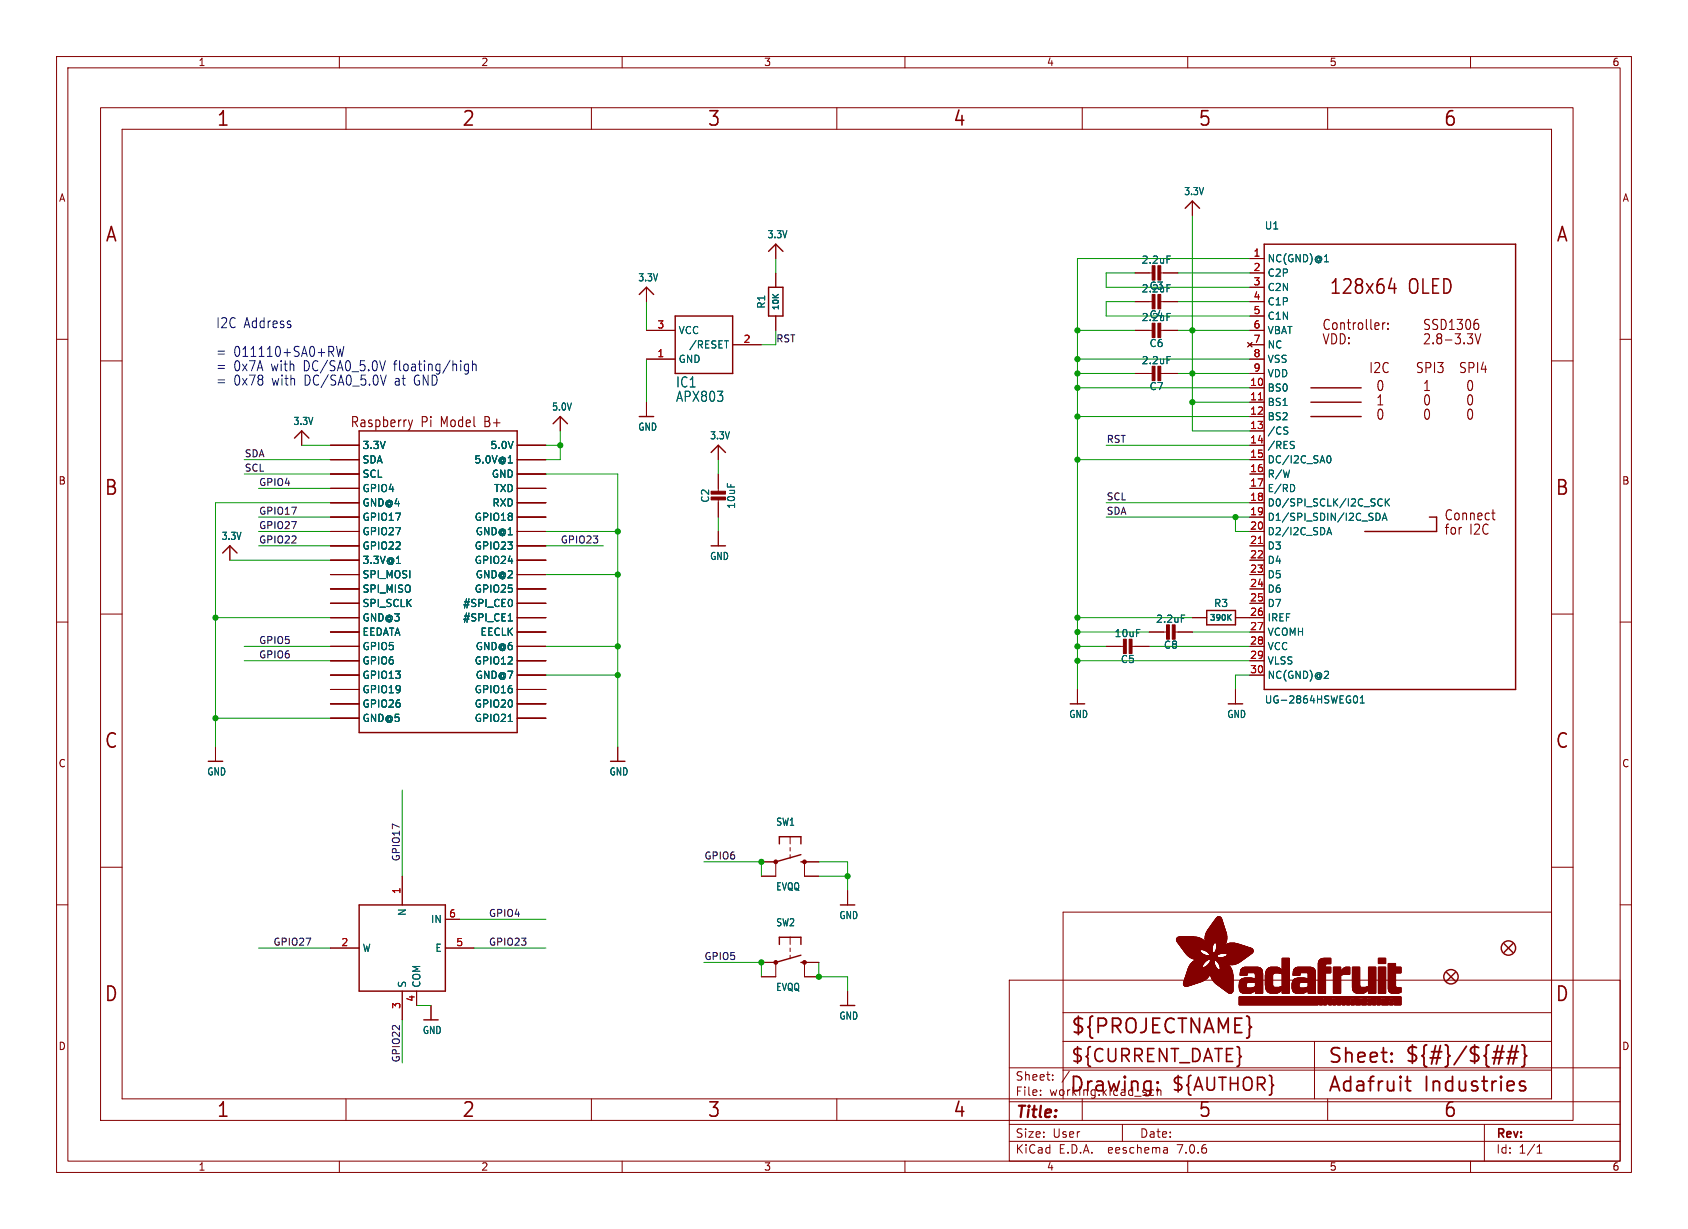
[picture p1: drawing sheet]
<svg xmlns="http://www.w3.org/2000/svg" width="298mm" height="217mm" viewBox="0 0 298 217" stroke-linecap="round" stroke-linejoin="round" font-family="sans-serif">
<defs><g id="words">
<g font-size="3.5" fill="#840000">
<text x="38.2" y="22.7">1</text>
<text x="81.6" y="22.7">2</text>
<text x="125" y="22.7">3</text>
<text x="168.4" y="22.7">4</text>
<text x="211.8" y="22.7">5</text>
<text x="255.1" y="22.7">6</text>
<text x="18.5" y="43.1">A</text>
<text x="275" y="43.1">A</text>
<text x="234.9" y="52.4">128x64</text>
<text x="249" y="52.4">OLED</text>
<text x="18.3" y="87.9">B</text>
<text x="274.9" y="87.9">B</text>
<text x="18.3" y="132.7">C</text>
<text x="274.9" y="132.7">C</text>
<text x="18.3" y="177.4">D</text>
<text x="274.9" y="177.4">D</text>
<text x="189.2" y="183.2">${PROJECTNAME}</text>
<text x="234.7" y="188.4">Sheet:</text>
<text x="248.3" y="188.3">${#}/${##}</text>
<text x="38.2" y="197.9">1</text>
<text x="81.6" y="197.9">2</text>
<text x="125" y="197.9">3</text>
<text x="168.4" y="197.9">4</text>
<text x="189" y="193.5">Drawing:</text>
<text x="211.8" y="197.9">5</text>
<text x="234.7" y="193.5">Adafruit</text>
<text x="251.8" y="193.5">Industries</text>
<text x="255.1" y="197.9">6</text>
</g>
<g font-size="3.2" fill="#840000">
<text x="189.2" y="188.2">${CURRENT_DATE}</text>
<text x="207" y="193.3">${AUTHOR}</text>
</g>
<text font-size="2.8" fill="#840000" x="179.4" y="198.2">Title:</text>
<g font-size="2.5" fill="#0000c2">
<text x="38.1" y="58.2">I2C Address</text>
<text x="38.1" y="65.8">=</text>
<text x="38.1" y="63.3">=</text>
<text x="41.3" y="65.8">0x7A</text>
<text x="41.3" y="63.3">011110+SA0+RW</text>
<text x="48" y="65.8">with</text>
<text x="53.8" y="65.8">DC/SA0_5.0V</text>
<text x="70" y="65.8">floating/high</text>
<text x="38.1" y="68.3">=</text>
<text x="41.3" y="68.3">0x78</text>
<text x="48.1" y="68.3">with</text>
<text x="54" y="68.3">DC/SA0_5.0V</text>
<text x="70.1" y="68.3">at</text>
<text x="73.6" y="68.3">GND</text>
</g>
<g font-size="2.5" fill="#840000">
<text x="233.7" y="58.6">Controller:</text>
<text x="251.5" y="58.6">SSD1306</text>
<text x="233.7" y="61.2">VDD:</text>
<text x="251.5" y="61.2">2.8-3.3V</text>
<text x="241.9" y="66.2">I2C</text>
<text x="243.2" y="69.4">0</text>
<text x="243.2" y="72">1</text>
<text x="250.2" y="66.2">SPI3</text>
<text x="251.5" y="72">0</text>
<text x="251.5" y="69.4">1</text>
<text x="257.8" y="66.2">SPI4</text>
<text x="259.1" y="72">0</text>
<text x="259.1" y="69.4">0</text>
<text x="61.9" y="75.8">Raspberry</text>
<text x="74.4" y="75.8">Pi</text>
<text x="78.1" y="75.8">Model</text>
<text x="86" y="75.8">B+</text>
<text x="243.2" y="74.5">0</text>
<text x="251.5" y="74.5">0</text>
<text x="259.1" y="74.5">0</text>
<text x="255.3" y="92.3">Connect</text>
<text x="255.3" y="94.8">for</text>
<text x="259.9" y="94.8">I2C</text>
</g>
<g font-size="2.5" fill="#006464">
<text x="119.4" y="68.7">IC1</text>
<text x="119.4" y="71.3">APX803</text>
</g>
<g font-size="2.1" fill="#840000">
<text x="179.4" y="191.3">Sheet:</text>
<text x="179.4" y="194">File:</text>
<text x="185.5" y="194">working.kicad_sch</text>
<text x="179.4" y="201.4">Size:</text>
<text x="186.1" y="201.4">User</text>
<text x="201.4" y="201.4">Date:</text>
<text x="264.4" y="201.6">Rev:</text>
<text x="179.4" y="204.2">KiCad</text>
<text x="187.2" y="204.2">E.D.A.</text>
<text x="196.1" y="204.2">eeschema</text>
<text x="208.4" y="204.2">7.0.6</text>
<text x="264.4" y="204.2">Id:</text>
<text x="268.5" y="204.2">1/1</text>
</g>
<g font-size="1.8" fill="#840000">
<text x="35" y="11.9">1</text>
<text x="85" y="11.9">2</text>
<text x="135" y="11.9">3</text>
<text x="185" y="11.9">4</text>
<text x="235" y="11.9">5</text>
<text x="285" y="11.9">6</text>
<text x="10.3" y="35.9">A</text>
<text x="286.8" y="35.9">A</text>
<text x="10.3" y="85.9">B</text>
<text x="286.7" y="85.9">B</text>
<text x="10.3" y="135.9">C</text>
<text x="286.7" y="135.9">C</text>
<text x="10.3" y="185.9">D</text>
<text x="286.7" y="185.9">D</text>
<text x="35" y="207.2">1</text>
<text x="85" y="207.2">2</text>
<text x="135" y="207.2">3</text>
<text x="185" y="207.2">4</text>
<text x="235" y="207.2">5</text>
<text x="285" y="207.2">6</text>
</g>
<g font-size="1.8" fill="#006464">
<text x="209.3" y="34.7">3.3V</text>
<text x="223.5" y="40.8">U1</text>
<text x="135.6" y="42.3">3.3V</text>
<text x="201.8" y="46.8">2.2uF</text>
<text x="224" y="46.6">NC(GND)@1</text>
<text x="112.7" y="50">3.3V</text>
<text x="201.8" y="51.9">2.2uF</text>
<text x="203.1" y="51.4">C3</text>
<text x="224" y="49.1">C2P</text>
<text x="224" y="51.7">C2N</text>
<text x="119.9" y="59.3">VCC</text>
<text x="135.5" y="54.7" transform="rotate(-90 135.5 54.7)">R1</text>
<text x="201.8" y="57">2.2uF</text>
<text x="203.1" y="56.5">C4</text>
<text x="224" y="54.2">C1P</text>
<text x="224" y="56.7">C1N</text>
<text x="224" y="59.3">VBAT</text>
<text x="119.9" y="64.4">GND</text>
<text x="121.8" y="61.8">/RESET</text>
<text x="201.8" y="64.6">2.2uF</text>
<text x="203.1" y="61.6">C6</text>
<text x="224" y="61.8">NC</text>
<text x="224" y="64.4">VSS</text>
<text x="203.1" y="69.2">C7</text>
<text x="224" y="69.4">BS0</text>
<text x="224" y="72">BS1</text>
<text x="224" y="66.9">VDD</text>
<text x="51.8" y="75.4">3.3V</text>
<text x="97.5" y="72.8">5.0V</text>
<text x="112.7" y="76.4">GND</text>
<text x="125.4" y="77.9">3.3V</text>
<text x="224" y="74.5">BS2</text>
<text x="224" y="77.1">/CS</text>
<text x="64" y="79.6">3.3V</text>
<text x="64" y="82.1">SDA</text>
<text x="83.8" y="82.1">5.0V@1</text>
<text x="86.6" y="79.6">5.0V</text>
<text x="224" y="79.6">/RES</text>
<text x="224" y="82.1">DC/I2C_SA0</text>
<text x="64" y="84.7">SCL</text>
<text x="64" y="87.2">GPIO4</text>
<text x="64" y="89.8">GND@4</text>
<text x="86.9" y="84.7">GND</text>
<text x="87" y="89.8">RXD</text>
<text x="87.3" y="87.2">TXD</text>
<text x="125.6" y="89" transform="rotate(-90 125.6 89)">C2</text>
<text x="224" y="84.7">R/W</text>
<text x="224" y="87.2">E/RD</text>
<text x="224" y="89.8">D0/SPI_SCLK/I2C_SCK</text>
<text x="39.1" y="95.7">3.3V</text>
<text x="64" y="92.3">GPIO17</text>
<text x="64" y="94.8">GPIO27</text>
<text x="83.8" y="92.3">GPIO18</text>
<text x="84" y="94.8">GND@1</text>
<text x="130.2" y="90.1" transform="rotate(-90 130.2 90.1)">10uF</text>
<text x="224" y="92.3">D1/SPI_SDIN/I2C_SDA</text>
<text x="224" y="94.8">D2/I2C_SDA</text>
<text x="64" y="97.4">GPIO22</text>
<text x="64" y="99.9">3.3V@1</text>
<text x="83.8" y="97.4">GPIO23</text>
<text x="83.8" y="99.9">GPIO24</text>
<text x="125.4" y="99.2">GND</text>
<text x="224" y="97.4">D3</text>
<text x="224" y="99.9">D4</text>
<text x="64" y="102.5">SPI_MOSI</text>
<text x="64" y="105">SPI_MISO</text>
<text x="64" y="107.5">SPI_SCLK</text>
<text x="81.8" y="107.5">#SPI_CE0</text>
<text x="83.8" y="105">GPIO25</text>
<text x="84" y="102.5">GND@2</text>
<text x="214.6" y="107.5">R3</text>
<text x="224" y="102.5">D5</text>
<text x="224" y="105">D6</text>
<text x="224" y="107.5">D7</text>
<text x="64" y="110.1">GND@3</text>
<text x="64" y="112.6">EEDATA</text>
<text x="81.8" y="110.1">#SPI_CE1</text>
<text x="84.9" y="112.6">EECLK</text>
<text x="197" y="112.9">10uF</text>
<text x="204.3" y="110.3">2.2uF</text>
<text x="224" y="110.1">IREF</text>
<text x="224" y="112.6">VCOMH</text>
<text x="64" y="115.2">GPIO5</text>
<text x="64" y="117.7">GPIO6</text>
<text x="83.8" y="117.7">GPIO12</text>
<text x="84" y="115.2">GND@6</text>
<text x="198.1" y="117.5">C5</text>
<text x="205.7" y="114.9">C8</text>
<text x="224" y="115.2">VCC</text>
<text x="224" y="117.7">VLSS</text>
<text x="64" y="120.2">GPIO13</text>
<text x="64" y="122.8">GPIO19</text>
<text x="64" y="125.3">GPIO26</text>
<text x="83.8" y="122.8">GPIO16</text>
<text x="83.8" y="125.3">GPIO20</text>
<text x="84" y="120.2">GND@7</text>
<text x="223.5" y="124.6">UG-2864HSWEG01</text>
<text x="224" y="120.2">NC(GND)@2</text>
<text x="64" y="127.9">GND@5</text>
<text x="83.8" y="127.9">GPIO21</text>
<text x="188.9" y="127.2">GND</text>
<text x="216.9" y="127.2">GND</text>
<text x="36.5" y="137.3">GND</text>
<text x="107.7" y="137.3">GND</text>
<text x="137.1" y="146.2">SW1</text>
<text x="137.1" y="157.6">EVQQ</text>
<text x="72" y="162.1" transform="rotate(-90 72 162.1)">N</text>
<text x="76.1" y="163.4">IN</text>
<text x="137.1" y="164">SW2</text>
<text x="148.3" y="162.7">GND</text>
<text x="64" y="168.5">W</text>
<text x="76.9" y="168.5">E</text>
<text x="72" y="174.8" transform="rotate(-90 72 174.8)">S</text>
<text x="74.5" y="174.8" transform="rotate(-90 74.5 174.8)">COM</text>
<text x="137.1" y="175.4">EVQQ</text>
<text x="74.6" y="183">GND</text>
<text x="148.3" y="180.5">GND</text>
</g>
<g font-size="1.8" fill="#a90000">
<text x="221.5" y="45.5">1</text>
<text x="221.5" y="48">2</text>
<text x="221.5" y="50.5">3</text>
<text x="221.5" y="53.1">4</text>
<text x="116.1" y="58.2">3</text>
<text x="221.5" y="55.6">5</text>
<text x="221.5" y="58.2">6</text>
<text x="116.1" y="63.2">1</text>
<text x="131.4" y="60.7">2</text>
<text x="221.5" y="60.7">7</text>
<text x="221.5" y="63.2">8</text>
<text x="221.5" y="65.8">9</text>
<text x="220.9" y="68.3">10</text>
<text x="220.9" y="70.9">11</text>
<text x="220.9" y="73.4">12</text>
<text x="220.9" y="75.9">13</text>
<text x="220.9" y="78.5">14</text>
<text x="220.9" y="81">15</text>
<text x="220.9" y="83.6">16</text>
<text x="220.9" y="86.1">17</text>
<text x="220.9" y="88.6">18</text>
<text x="220.9" y="91.2">19</text>
<text x="220.9" y="93.7">20</text>
<text x="220.9" y="96.3">21</text>
<text x="220.9" y="98.8">22</text>
<text x="220.9" y="101.3">23</text>
<text x="220.9" y="103.9">24</text>
<text x="220.9" y="106.4">25</text>
<text x="220.9" y="109">26</text>
<text x="220.9" y="111.5">27</text>
<text x="220.9" y="114">28</text>
<text x="220.9" y="116.6">29</text>
<text x="220.9" y="119.1">30</text>
<text x="70.9" y="158.2" transform="rotate(-90 70.9 158.2)">1</text>
<text x="60.3" y="167.4">2</text>
<text x="79.3" y="162.3">6</text>
<text x="80.6" y="167.4">5</text>
<text x="70.9" y="178.5" transform="rotate(-90 70.9 178.5)">3</text>
<text x="73.4" y="177.2" transform="rotate(-90 73.4 177.2)">4</text>
</g>
<g font-size="1.7" fill="#0f0f0f">
<text x="137.2" y="60.6">RST</text>
<text x="43.2" y="80.9">SDA</text>
<text x="43.2" y="83.5">SCL</text>
<text x="195.6" y="78.4">RST</text>
<text x="45.7" y="86">GPIO4</text>
<text x="195.6" y="88.6">SCL</text>
<text x="45.7" y="93.6">GPIO27</text>
<text x="45.7" y="91.1">GPIO17</text>
<text x="195.6" y="91.1">SDA</text>
<text x="45.7" y="96.2">GPIO22</text>
<text x="99.1" y="96.2">GPIO23</text>
<text x="45.7" y="114">GPIO5</text>
<text x="45.7" y="116.5">GPIO6</text>
<text x="70.8" y="152.4" transform="rotate(-90 70.8 152.4)">GPIO17</text>
<text x="124.5" y="152.1">GPIO6</text>
<text x="48.3" y="167.3">GPIO27</text>
<text x="86.4" y="167.3">GPIO23</text>
<text x="86.4" y="162.2">GPIO4</text>
<text x="124.5" y="169.8">GPIO5</text>
<text x="70.8" y="188" transform="rotate(-90 70.8 188)">GPIO22</text>
</g>
<g font-size="1.4" fill="#006464">
<text x="138" y="55" transform="rotate(-90 138 55)">10K</text>
<text x="213.7" y="110">390K</text>
</g>
</g></defs>
<g fill="none" stroke="#840000" stroke-width=".18">
<path d="M10 10h278.5v197.3h-278.5zM12 12h274.5v193.3h-274.5zM17.8 19h260.3v179.1h-260.3zM60 10v2M61.2 19v3.9M104.6 19v3.9M110 10v2M148 19v3.9M160 10v2M191.3 19v3.9M210 10v2M234.7 19v3.9"/>
<path d="M260 10v2M21.6 22.9h252.7v171.4h-252.7zM210.8 35.6v2.5M10 60h2M114.3 58.4h5.1M114.3 50.8v2.5M137.2 43.2v2.5M137.2 48.3v2.5M137.2 55.9v2.5M200.7 58.4h3.3M200.7 48.3h3.3M200.7 53.3h3.3"/>
<path d="M205 58.4h3.3M205 48.3h3.3M205 53.3h3.3M221 58.4h2.5M221 48.3h2.5M221 53.3h2.5M221 45.7h2.5M221 50.8h2.5M221 55.9h2.5M286.5 60h2M17.8 63.8h3.8M53.3 76.2v2.5"/>
<path d="M58.4 78.7h5.1M91.4 78.7h5.1M99.1 73.7v2.5M114.3 63.5h5.1M114.3 71.1v2.6M127 78.7v2.6M129.5 61h5.1M200.7 66h3.3M205 66h3.3M220.6 60.6l.8 .7M221 63.5h2.5M221 61h2.5"/>
<path d="M221 68.6h2.5M221 71.1h2.5M221 73.7h2.5M221 76.2h2.5M221 78.7h2.5M221 66h2.5M221.4 60.6l-.8 .7M274.3 63.8h3.8M40.6 96.5v2.6M58.4 81.3h5.1M58.4 83.8h5.1M58.4 86.4h5.1"/>
<path d="M58.4 88.9h5.1M58.4 91.4h5.1M58.4 94h5.1M58.4 96.5h5.1M58.4 99.1h5.1M91.4 81.3h5.1M91.4 83.8h5.1M91.4 86.4h5.1M91.4 88.9h5.1M91.4 91.4h5.1M91.4 94h5.1M91.4 96.5h5.1"/>
<path d="M91.4 99.1h5.1M127 83.8v3.3M127 88.1v3.3M127 94v2.5M221 81.3h2.5M221 83.8h2.5M221 86.4h2.5M221 88.9h2.5M221 91.4h2.5M221 94h2.5M221 96.5h2.5M221 99.1h2.5"/>
<path d="M10 110h2M17.8 108.6h3.8M58.4 111.8h5.1M58.4 101.6h5.1M58.4 104.1h5.1M58.4 106.7h5.1M58.4 109.2h5.1M58.4 114.3h5.1M58.4 116.8h5.1M58.4 119.4h5.1M91.4 111.8h5.1M91.4 101.6h5.1"/>
<path d="M91.4 104.1h5.1M91.4 106.7h5.1M91.4 109.2h5.1M91.4 114.3h5.1M91.4 116.8h5.1M91.4 119.4h5.1M195.6 114.3h3.3M199.9 114.3h3.3M203.2 111.8h3.3M207.5 111.8h3.3M210.8 109.2h2.6M218.4 109.2h5.1"/>
<path d="M221 111.8h2.5M221 101.6h2.5M221 104.1h2.5M221 106.7h2.5M221 114.3h2.5M221 116.8h2.5M221 119.4h2.5M274.3 108.6h3.8M286.5 110h2M38.1 132.1v2.5M58.4 121.9h5.1M58.4 124.5h5.1"/>
<path d="M58.4 127h5.1M91.4 121.9h5.1M91.4 124.5h5.1M91.4 127h5.1M109.2 132.1v2.5M190.5 121.9v2.6M218.4 121.9v2.6M10 160h2M17.8 153.4h3.8M71.1 154.9v5.1M134.6 152.4h2.6v2.5h-2.6M139.7 148v1.2"/>
<path d="M139.7 149.9v.6M139.7 151.1v.7M144.8 152.4h-2.6v2.5h2.6M149.9 157.5v2.5M274.3 153.4h3.8M286.5 160h2M58.4 167.6h5.1M71.1 175.3v5M73.7 175.3v2.5M76.2 177.8v2.5M78.7 167.6h5.1M78.7 162.6h2.6"/>
<path d="M134.6 170.2h2.6v2.5h-2.6M139.7 165.7v1.3M139.7 167.6v.7M139.7 168.9v.6M144.8 170.2h-2.6v2.5h2.6M149.9 175.3v2.5M178.4 173.3h108.1v32h-108.1zM188 179.1h86.3M274.3 161.3h-86.3v33M61.2 194.3v3.8M104.6 194.3v3.8M148 194.3v3.8"/>
<path d="M178.4 198.8h108.1M178.4 194.8h108.1M178.4 188.8h108.1M184 193.6v.1M184 192.8v.1M186.1 190.9v.1M186.1 190.1v.1M188 184.1h86.3M188 189.2h86.3M189.1 189.4l-1.3 2M191.3 194.3v3.8M198.4 198.8v3"/>
<path d="M203.8 192.7l.2 .1M204 193.6l-.2 .1M204.6 192.2v1.5M204.6 192.9l.2-.2 .4 .1 .1 .9M232.4 184.1v10.2M234.7 194.3v3.8M262.5 198.8v6.5M60 205.3v2M110 205.3v2M160 205.3v2M178.4 201.8h108.1M206.3 203l.1 .9"/>
<path d="M206.4 203.8l-.1 .1M206.4 203.3h-.1M210 205.3v2M260 205.3v2M271.8 203.9h.8M271.8 202.8l.4-.4v1.5"/>
</g>
<g fill="none" stroke="#840000" stroke-width=".25">
<path d="M209.5 36.8l1.3-1.2 1.3 1.2M113 52.1l1.3-1.3 1.3 1.3M119.4 55.9h10.1v10.1h-10.1zM135.9 50.8h2.5v5.1h-2.5zM135.9 44.4l1.3-1.2 1.2 1.2M223.5 43.2h44.5v78.7h-44.5zM52.1 77.5l1.2-1.3 1.3 1.3M63.5 76.2h27.9v53.3h-27.9zM97.8 74.9l1.3-1.2 1.2 1.2M113 73.7h2.6M231.8 73.7h8.9M231.8 71.1h8.9"/>
<path d="M231.8 68.6h8.9M39.4 97.8l1.2-1.3 1.3 1.3M125.7 96.5h2.6M125.7 80l1.3-1.3 1.3 1.3M252.7 91.4h1.3v2.6h-12.7M213.4 107.9h5v2.6h-5zM36.8 134.6h2.6M107.9 134.6h2.6M189.2 124.5h2.6M217.2 124.5h2.5M137.8 149.2v-1.2h3.8v1.2M141.6 151.1l-4.4 1.3"/>
<path d="M141.6 152.4h.6M63.5 160h15.2v15.3h-15.2zM137.8 167v-1.3h3.8v1.3M141.6 168.9l-4.4 1.3M141.6 170.2h.6M148.6 160h2.5M148.6 177.8h2.5M255.8 172l1.5 1.5M257.3 172l-1.5 1.5M265.9 166.9l1.6 1.5M267.5 166.9l-1.6 1.5M74.9 180.3h2.6"/>
<circle cx="256.5" cy="172.7" r="1.27"/>
<circle cx="266.7" cy="167.6" r="1.27"/>
</g>
<g fill="none" stroke="#006464" stroke-width=".18">
<path d="M206.3 45.3h.6M206.3 50.3h.6M206.3 55.4h.6M234.2 46.3h.7M128.1 60.3h.7M206.3 63h.6M227.2 75.5l.5 .1M227.5 76.2l.2 .2-.2 .4M228.6 78.7l.2 .3-.2 .3M228.7 78l.1 .1M70.1 99.6h.7M89.9 81.9h.7"/>
<path d="M228.8 85.9l.1 .3-.1 .6M234.6 94.6l.4-1.3 .4 1.3M234.7 80.8l.2-.2a.68 .68 0 0 1 .4 .6 .68 .68 0 0 1-.4 .7l-.2-.3M234.7 94.2h.6M243.3 90.7a.64 .64 0 0 1 .7 .7 .64 .64 0 0 1-.7 .6M243.7 89.2l.3 .3 .4-.1M244.4 88.3l-.4-.1-.3 .3M244.4 92l.4-1.3 .4 1.3M244.5 91.7h.6M244.9 88.2v1.3M245.1 88.8l.6 .7M245.7 88.2l-.8 .7"/>
<path d="M89.9 109.8h.7M90.5 106.2v.8M208.9 108.8h.6M89.9 127.6h.7M239.6 123a.68 .68 0 0 1 .4 .7 .68 .68 0 0 1-.4 .6M240.5 124.3h.7M240.5 123.4l.4-.4v1.3"/>
</g>
<g fill="#840000" stroke="#840000" stroke-width=".18">
<path d="M204.7 47h.5v2.5h-.5z"/>
<path d="M203.7 47h.5v2.5h-.5z"/>
<path d="M207.3 110.5h.5v2.5h-.5z"/>
<path d="M206.2 110.5h.6v2.5h-.6z"/>
<path d="M204.7 52.1h.5v2.5h-.5z"/>
<path d="M203.7 52.1h.5v2.5h-.5z"/>
<path d="M208 166.3h4.8z"/>
<path d="M208 166.2l4.8 .1z"/>
<path d="M208 166.2h4.8z"/>
<path d="M208 166.2h4.7z"/>
<path d="M208 166.1l4.7 .1z"/>
<path d="M208 166.1h4.6z"/>
<path d="M208 166l4.5 .1z"/>
<path d="M208 166h4.5z"/>
<path d="M208 166.4h4.9z"/>
<path d="M208 166.3l4.9 .1z"/>
<path d="M208 166h4.4z"/>
<path d="M208 165.9l4.4 .1z"/>
<path d="M208.1 166.4l4.9 .1z"/>
<path d="M208.1 165.9h4.2z"/>
<path d="M208.1 166.5h4.9z"/>
<path d="M208.1 165.9h4.1z"/>
<path d="M208.1 165.8l4 .1z"/>
<path d="M208.1 166.6h5z"/>
<path d="M208.1 166.5l4.9 .1z"/>
<path d="M208.1 165.8h3.9z"/>
<path d="M208.2 166.6h4.9z"/>
<path d="M208.2 165.8h3.6z"/>
<path d="M208.2 166.6l4.9 .1z"/>
<path d="M208.2 165.7l3.5 .1z"/>
<path d="M208.2 166.7h5z"/>
<path d="M208.2 166.7h4.9z"/>
<path d="M208.3 166.7l4.9 .1z"/>
<path d="M208.3 165.7h3.3z"/>
<path d="M208.3 166.8h6.3z"/>
<path d="M208.3 166.8h4.9z"/>
<path d="M208.3 166.8l6.3 .1z"/>
<path d="M208.4 166.9h6.2z"/>
<path d="M208.4 167h6.1z"/>
<path d="M208.4 166.9l6.1 .1z"/>
<path d="M208.4 165.7h2.8z"/>
<path d="M208.5 167h6z"/>
<path d="M208.5 167l6 .1z"/>
<path d="M208.6 167.1h5.9z"/>
<path d="M208.6 167.1l5.8 .1z"/>
<path d="M208.6 167.2h5.8z"/>
<path d="M208.7 167.2l5.7 .1z"/>
<path d="M208.7 167.3h5.7z"/>
<path d="M208.7 167.3l5.7 .1z"/>
<path d="M208.8 167.4h5.6z"/>
<path d="M208.8 167.5h5.5z"/>
<path d="M208.8 167.4l5.5 .1z"/>
<path d="M208.9 167.5l5.4 .1z"/>
<path d="M208.9 167.6h5.4z"/>
<path d="M208.9 167.6l5.4 .1z"/>
<path d="M209 167.7h5.3z"/>
<path d="M209 167.7l5.3 .1z"/>
<path d="M209 167.8h5.3z"/>
<path d="M209.1 167.8h5.2z"/>
<path d="M209.1 167.8l5.2 .1z"/>
<path d="M209.1 167.9h5.2z"/>
<path d="M209.2 167.9l3.1 .1z"/>
<path d="M209.2 168h3z"/>
<path d="M209.2 174.1h1.8z"/>
<path d="M209.2 174l1.8 .1z"/>
<path d="M209.2 174h2z"/>
<path d="M209.2 174h2.1z"/>
<path d="M209.2 173.9l2.1 .1z"/>
<path d="M209.2 173.9h2.3z"/>
<path d="M209.2 173.9h2.4z"/>
<path d="M209.2 173.8l2.4 .1z"/>
<path d="M209.2 173.8h2.6z"/>
<path d="M209.2 168l3 .1z"/>
<path d="M209.3 174.1l1.4 .1z"/>
<path d="M209.3 174.1h1.5z"/>
<path d="M209.3 173.8h2.6z"/>
<path d="M209.3 173.7l2.6 .1z"/>
<path d="M209.3 173.7h2.8z"/>
<path d="M209.3 168.1h2.9z"/>
<path d="M209.3 174.2h1.2z"/>
<path d="M209.3 174.2h1.3z"/>
<path d="M209.3 173.7h2.9z"/>
<path d="M209.3 173.6l3 .1z"/>
<path d="M209.3 173.6h3.1z"/>
<path d="M209.3 173.6h3.2z"/>
<path d="M209.3 168.1l2.9 .1z"/>
<path d="M209.3 174.2l1.1 .1z"/>
<path d="M209.3 173.5l3.3 .1z"/>
<path d="M209.3 173.5h3.3z"/>
<path d="M209.3 173.4l3.4 .1z"/>
<path d="M209.3 173.4h3.5z"/>
<path d="M209.3 168.2h2.9z"/>
<path d="M209.4 174.3h.9z"/>
<path d="M209.4 173.4h3.4z"/>
<path d="M209.4 174.3h.8z"/>
<path d="M209.4 173.3l3.5 .1z"/>
<path d="M209.4 173.3h3.5z"/>
<path d="M209.4 173.3h3.6z"/>
<path d="M209.4 173.2l3.7 .1z"/>
<path d="M209.4 168.3h2.8z"/>
<path d="M209.4 168.2l2.8 .1z"/>
<path d="M209.4 174.3l.7 .1z"/>
<path d="M209.4 173.2h3.7z"/>
<path d="M209.4 173.2h3.8z"/>
<path d="M209.4 173.1l3.8 .1z"/>
<path d="M209.4 173.1h3.9z"/>
<path d="M209.5 173.1h3.8z"/>
<path d="M209.5 173l3.8 .1z"/>
<path d="M209.5 168.3l2.8 .1z"/>
<path d="M209.5 174.4h.5z"/>
<path d="M209.5 173h3.9z"/>
<path d="M209.5 172.9l4 .1z"/>
<path d="M209.5 168.4h2.8z"/>
<path d="M209.5 172.9h4z"/>
<path d="M209.5 172.8l4.1 .1z"/>
<path d="M209.5 172.8h4.1z"/>
<path d="M209.5 168.4l2.9 .1z"/>
<path d="M209.6 172.8h4z"/>
<path d="M209.6 172.7l4 .1z"/>
<path d="M209.6 168.5h2.8z"/>
<path d="M209.6 174.4h.3z"/>
<path d="M209.6 172.7h4.1z"/>
<path d="M209.6 172.6l4.1 .1z"/>
<path d="M209.6 168.5l2.9 .1z"/>
<path d="M209.6 172.6h4.1z"/>
<path d="M209.6 172.6h4.2z"/>
<path d="M209.6 172.5l4.2 .1z"/>
<path d="M209.6 172.5h4.2z"/>
<path d="M209.6 168.6h3z"/>
<path d="M209.6 168.6h2.9z"/>
<path d="M209.7 172.5h4.1z"/>
<path d="M209.7 172.4l4.1 .1z"/>
<path d="M209.7 172.4h4.2z"/>
<path d="M209.7 172.3l4.2 .1z"/>
<path d="M209.7 168.6l2.9 .1z"/>
<path d="M209.8 172.3h4.1z"/>
<path d="M209.8 172.2l4.1 .1z"/>
<path d="M209.8 172.2h4.1z"/>
<path d="M209.8 168.7l2.9 .1z"/>
<path d="M209.8 168.7h2.9z"/>
<path d="M209.8 172.1l4.2 .1z"/>
<path d="M209.8 172.1h4.2z"/>
<path d="M209.8 168.8h3z"/>
<path d="M209.8 172l4.2 .1z"/>
<path d="M209.8 172h4.2z"/>
<path d="M209.8 168.8h3.1z"/>
<path d="M209.9 171.9l4.1 .1z"/>
<path d="M209.9 171.9h4.1z"/>
<path d="M209.9 168.8l3 .1z"/>
<path d="M209.9 171.8l4.1 .1z"/>
<path d="M209.9 171.8h4.1z"/>
<path d="M209.9 168.9h3.1z"/>
<path d="M209.9 171.8h8z"/>
<path d="M209.9 171.7l8 .1z"/>
<path d="M209.9 171.7h7.9z"/>
<path d="M209.9 168.9h3.2z"/>
<path d="M210 171.6l7.8 .1z"/>
<path d="M210 171.6h7.8z"/>
<path d="M210 168.9l3.2 .1z"/>
<path d="M210 171.5l7.8 .1z"/>
<path d="M210 171.5h5.5z"/>
<path d="M210 169h3.3z"/>
<path d="M210 171.5h5.4z"/>
<path d="M210 171.4l5.4 .1z"/>
<path d="M210 171.4h5.3z"/>
<path d="M210 169h5.2z"/>
<path d="M210.1 171.3l5.1 .1z"/>
<path d="M210.1 171.3h5.1z"/>
<path d="M210.1 169l5.1 .1z"/>
<path d="M210.1 171.2l5 .1z"/>
<path d="M210.1 171.2h5z"/>
<path d="M210.1 171.1l5 .1z"/>
<path d="M210.1 171.1h4.9z"/>
<path d="M210.1 169.1h5z"/>
<path d="M210.2 171l2.5 .1z"/>
<path d="M210.2 171h2.5z"/>
<path d="M210.2 169.1h5z"/>
<path d="M210.2 171h2.4z"/>
<path d="M210.2 169.1l5 .1z"/>
<path d="M210.2 170.9l2.4 .1z"/>
<path d="M210.2 170.9h2.4z"/>
<path d="M210.2 169.2h5z"/>
<path d="M210.3 170.8l2.3 .1z"/>
<path d="M210.3 170.8h2.3z"/>
<path d="M210.3 169.2h4.9z"/>
<path d="M210.3 170.7l2.3 .1z"/>
<path d="M210.3 170.7h2.3z"/>
<path d="M210.3 169.2l5 .1z"/>
<path d="M210.4 170.7h2.2z"/>
<path d="M210.4 170.6l2.3 .1z"/>
<path d="M210.4 170.6h2.3z"/>
<path d="M210.4 169.3h5z"/>
<path d="M210.4 170.5l2.3 .1z"/>
<path d="M210.5 170.5h2.2z"/>
<path d="M210.5 169.3l5.2 .1z"/>
<path d="M210.5 170.4l2.3 .1z"/>
<path d="M210.5 170.4h2.3z"/>
<path d="M210.6 170.4h2.2z"/>
<path d="M210.6 169.4h9.6z"/>
<path d="M210.6 170.3l2.2 .1z"/>
<path d="M210.6 170.3h2.2z"/>
<path d="M210.7 170.3h2.2z"/>
<path d="M210.7 169.4l9.4 .1z"/>
<path d="M210.7 170.2l2.2 .1z"/>
<path d="M210.7 170.2h2.2z"/>
<path d="M210.8 170.2h2.2z"/>
<path d="M210.8 170.1l2.2 .1z"/>
<path d="M210.8 169.5h9.3z"/>
<path d="M210.8 170.1h2.2z"/>
<path d="M210.9 170.1h2.2z"/>
<path d="M211 170l2.1 .1z"/>
<path d="M211 170h2.1z"/>
<path d="M211 169.5l9 .1z"/>
<path d="M211 170h2.2z"/>
<path d="M211.1 169.9l2.2 .1z"/>
<path d="M211.1 169.9h2.2z"/>
<path d="M211.2 169.6h8.7z"/>
<path d="M211.2 169.8l2.1 .1z"/>
<path d="M211.3 169.8h2.1z"/>
<path d="M211.3 169.6h8.6z"/>
<path d="M211.4 169.7l2.1 .1z"/>
<path d="M211.5 169.7h2.1z"/>
<path d="M211.6 169.7h2z"/>
<path d="M211.7 169.6l2 .1z"/>
<path d="M212.7 167.9l1.6 .1z"/>
<path d="M212.8 168h1.5z"/>
<path d="M212.9 168h1.4z"/>
<path d="M212.9 171l2.1 .1z"/>
<path d="M213 171h2z"/>
<path d="M213 168l1.3 .1z"/>
<path d="M213 166h3.9z"/>
<path d="M213 165.9l3.9 .1z"/>
<path d="M213 165.9h3.9z"/>
<path d="M213 165.8l3.9 .1z"/>
<path d="M213.1 171h1.9z"/>
<path d="M213.1 168.1h1.2z"/>
<path d="M213.1 166.3l3.8 .1z"/>
<path d="M213.1 166.3h3.8z"/>
<path d="M213.1 166.2l3.8 .1z"/>
<path d="M213.1 166.2h3.8z"/>
<path d="M213.1 166.1l3.8 .1z"/>
<path d="M213.1 166.1h3.8z"/>
<path d="M213.1 166l3.8 .1z"/>
<path d="M213.1 165.8h3.8z"/>
<path d="M213.1 165.7l3.8 .1z"/>
<path d="M213.1 165.7h3.8z"/>
<path d="M213.1 165.6l3.8 .1z"/>
<path d="M213.1 165.6h3.8z"/>
<path d="M213.1 165.5l3.8 .1z"/>
<path d="M213.1 165.5h3.8z"/>
<path d="M213.1 166.4l3.7 .1z"/>
<path d="M213.1 166.4h3.8z"/>
<path d="M213.1 165.4l3.8 .1z"/>
<path d="M213.1 165.4h3.8z"/>
<path d="M213.1 170.9l1.9 .1z"/>
<path d="M213.1 166.5l3.7 .1z"/>
<path d="M213.1 166.5h3.7z"/>
<path d="M213.1 165.3l3.8 .1z"/>
<path d="M213.1 165.3h3.8z"/>
<path d="M213.2 170.9h1.7z"/>
<path d="M213.2 166.7h1.6z"/>
<path d="M213.2 166.6l3.6 .1z"/>
<path d="M213.2 166.6h3.6z"/>
<path d="M213.2 165.2l3.7 .1z"/>
<path d="M213.2 165.2h3.7z"/>
<path d="M213.2 165.1l3.7 .1z"/>
<path d="M213.2 168.1l1.1 .1z"/>
<path d="M213.2 166.7l1.5 .1z"/>
<path d="M213.2 166.7h1.5z"/>
<path d="M213.2 165.1h3.6z"/>
<path d="M213.2 165l3.6 .1z"/>
<path d="M213.3 170.9h1.6z"/>
<path d="M213.3 166.8h1.3z"/>
<path d="M213.3 165h3.5z"/>
<path d="M213.3 164.9l3.5 .1z"/>
<path d="M213.3 170.8l1.6 .1z"/>
<path d="M213.3 168.2h1z"/>
<path d="M213.3 164.9h3.5z"/>
<path d="M213.3 164.8l3.5 .1z"/>
<path d="M213.4 170.8h1.5z"/>
<path d="M213.4 164.8h3.4z"/>
<path d="M213.4 164.8h3.3z"/>
<path d="M213.4 164.7l3.3 .1z"/>
<path d="M213.4 168.2l1 .1z"/>
<path d="M213.4 164.7h3.3z"/>
<path d="M213.4 164.6l3.3 .1z"/>
<path d="M213.5 170.7l1.4 .1z"/>
<path d="M213.5 170.7h1.3z"/>
<path d="M213.5 168.3h.9z"/>
<path d="M213.5 164.6h3.2z"/>
<path d="M213.5 164.5l3.2 .1z"/>
<path d="M213.5 164.5h3.2z"/>
<path d="M213.5 164.5h3.1z"/>
<path d="M213.6 170.6l1.2 .1z"/>
<path d="M213.6 170.6h1.2z"/>
<path d="M213.6 168.3l.8 .1z"/>
<path d="M213.6 164.4l3 .1z"/>
<path d="M213.6 164.4h3z"/>
<path d="M213.6 168.4h.8z"/>
<path d="M213.6 164.3l3 .1z"/>
<path d="M213.7 170.5l1.1 .1z"/>
<path d="M213.7 170.5h1.1z"/>
<path d="M213.7 168.4l.8 .1z"/>
<path d="M213.7 164.3h2.9z"/>
<path d="M213.7 170.5h1z"/>
<path d="M213.7 168.5h.9z"/>
<path d="M213.7 168.5h.8z"/>
<path d="M213.7 164.2l2.9 .1z"/>
<path d="M213.7 164.2h2.8z"/>
<path d="M213.7 170.4l1 .1z"/>
<path d="M213.8 170.4h.9z"/>
<path d="M213.8 169h1.4z"/>
<path d="M213.8 168.6h2.1z"/>
<path d="M213.8 168.5l2.3 .1z"/>
<path d="M213.8 164.2h2.7z"/>
<path d="M213.8 164.1l2.7 .1z"/>
<path d="M213.8 170.3l.9 .1z"/>
<path d="M213.8 168.9l1.4 .1z"/>
<path d="M213.8 168.6l1.9 .1z"/>
<path d="M213.8 168.6h2z"/>
<path d="M213.8 164.1h2.7z"/>
<path d="M213.8 170.3h.9z"/>
<path d="M213.8 168.9h1.4z"/>
<path d="M213.8 168.7h1.7z"/>
<path d="M213.8 164l2.7 .1z"/>
<path d="M213.9 170.3h.8z"/>
<path d="M213.9 170.2l.8 .1z"/>
<path d="M213.9 168.9h1.4z"/>
<path d="M213.9 168.8l1.4 .1z"/>
<path d="M213.9 168.8h1.4z"/>
<path d="M213.9 168.8h1.5z"/>
<path d="M213.9 168.7l1.6 .1z"/>
<path d="M213.9 164h2.6z"/>
<path d="M213.9 170.2h.8z"/>
<path d="M213.9 169.6l6 .1z"/>
<path d="M213.9 163.9l2.6 .1z"/>
<path d="M213.9 170.1l.8 .1z"/>
<path d="M213.9 163.9h2.5z"/>
<path d="M214 170.1h.7z"/>
<path d="M214 170l.7 .1z"/>
<path d="M214 169.7h5.8z"/>
<path d="M214 163.8l2.4 .1z"/>
<path d="M214 163.8h2.4z"/>
<path d="M214 170h.7z"/>
<path d="M214 169.9l.7 .1z"/>
<path d="M214 169.9h.7z"/>
<path d="M214 169.8l.7 .1z"/>
<path d="M214 169.8h.8z"/>
<path d="M214 169.7l5.7 .1z"/>
<path d="M214 172.2l4 .1z"/>
<path d="M214 172.2h4z"/>
<path d="M214 172.2h3.9z"/>
<path d="M214 172.1l3.9 .1z"/>
<path d="M214 172.1h3.9z"/>
<path d="M214 172l3.9 .1z"/>
<path d="M214 172h3.9z"/>
<path d="M214 171.9l3.9 .1z"/>
<path d="M214 163.7l2.4 .1z"/>
<path d="M214.1 172.6h3.9z"/>
<path d="M214.1 172.5l3.9 .1z"/>
<path d="M214.1 172.5h3.9z"/>
<path d="M214.1 172.4l3.9 .1z"/>
<path d="M214.1 172.4h3.9z"/>
<path d="M214.1 172.3l3.9 .1z"/>
<path d="M214.1 172.3h3.9z"/>
<path d="M214.1 171.9h3.8z"/>
<path d="M214.1 171.8l3.8 .1z"/>
<path d="M214.1 171.8h3.8z"/>
<path d="M214.1 163.7h2.3z"/>
<path d="M214.1 172.7h3.9z"/>
<path d="M214.1 172.6l3.9 .1z"/>
<path d="M214.1 163.6l2.3 .1z"/>
<path d="M214.1 163.6h2.3z"/>
<path d="M214.1 172.8h3.9z"/>
<path d="M214.1 172.7l3.9 .1z"/>
<path d="M214.2 172.9h3.8z"/>
<path d="M214.2 172.8l3.8 .1z"/>
<path d="M214.2 172.8h3.8z"/>
<path d="M214.2 163.6h2.1z"/>
<path d="M214.2 163.5l2.1 .1z"/>
<path d="M214.2 173h3.8z"/>
<path d="M214.2 172.9l3.8 .1z"/>
<path d="M214.2 163.5h2.1z"/>
<path d="M214.2 163.4l2.1 .1z"/>
<path d="M214.3 173.1h3.7z"/>
<path d="M214.3 173l3.7 .1z"/>
<path d="M214.3 163.4h2z"/>
<path d="M214.3 173.2h3.7z"/>
<path d="M214.3 173.1l3.7 .1z"/>
<path d="M214.3 163.3l2 .1z"/>
<path d="M214.3 163.3h2z"/>
<path d="M214.4 173.2l3.6 .1z"/>
<path d="M214.4 173.2h3.6z"/>
<path d="M214.4 163.3h1.9z"/>
<path d="M214.4 163.2l1.8 .1z"/>
<path d="M214.4 173.3h3.6z"/>
<path d="M214.4 163.2h1.8z"/>
<path d="M214.5 173.3l3.5 .1z"/>
<path d="M214.5 163.2h1.7z"/>
<path d="M214.5 173.4h3.5z"/>
<path d="M214.5 163.1l1.7 .1z"/>
<path d="M214.5 163.1h1.7z"/>
<path d="M214.5 173.4l3.5 .1z"/>
<path d="M214.5 163l1.7 .1z"/>
<path d="M214.6 173.5h3.4z"/>
<path d="M214.6 173.6h3.4z"/>
<path d="M214.6 173.5l3.4 .1z"/>
<path d="M214.6 163h1.6z"/>
<path d="M214.6 168.5h6.8z"/>
<path d="M214.6 162.9l1.6 .1z"/>
<path d="M214.6 162.9h1.5z"/>
<path d="M214.7 173.7h3.3z"/>
<path d="M214.7 173.6l3.3 .1z"/>
<path d="M214.7 168.5h6.7z"/>
<path d="M214.7 162.9h1.4z"/>
<path d="M214.7 162.8l1.4 .1z"/>
<path d="M214.7 162.8h1.4z"/>
<path d="M214.8 173.7l3.2 .1z"/>
<path d="M214.8 168.4l6.7 .1z"/>
<path d="M214.8 162.7l1.3 .1z"/>
<path d="M214.8 162.7h1.3z"/>
<path d="M214.8 173.8h3.2z"/>
<path d="M214.8 168.4h6.7z"/>
<path d="M214.8 168.3l6.7 .1z"/>
<path d="M214.8 162.6l1.3 .1z"/>
<path d="M214.9 168.3h6.6z"/>
<path d="M214.9 162.6h1.2z"/>
<path d="M214.9 162.6h1.1z"/>
<path d="M214.9 173.9h3.1z"/>
<path d="M214.9 173.8l3.1 .1z"/>
<path d="M214.9 169.8h4.8z"/>
<path d="M214.9 168.2l6.7 .1z"/>
<path d="M214.9 168.2h6.7z"/>
<path d="M214.9 162.5l1.1 .1z"/>
<path d="M214.9 162.5h1.1z"/>
<path d="M214.9 166.7h1.8z"/>
<path d="M215 173.9h3z"/>
<path d="M215 169.8h4.6z"/>
<path d="M215 168.1l6.6 .1z"/>
<path d="M215 168.1h6.6z"/>
<path d="M215 168.1h6.5z"/>
<path d="M215 166.7h1.7z"/>
<path d="M215 162.5h1z"/>
<path d="M215 162.4l1 .1z"/>
<path d="M215 174h3z"/>
<path d="M215 173.9l3 .1z"/>
<path d="M215 168l6.5 .1z"/>
<path d="M215 168h6.5z"/>
<path d="M215 166.8h1.7z"/>
<path d="M215 166.7l1.7 .1z"/>
<path d="M215 162.4h1z"/>
<path d="M215 169.8l4.6 .1z"/>
<path d="M215 167.9l6.5 .1z"/>
<path d="M215 167.9h6.5z"/>
<path d="M215.1 174h2.9z"/>
<path d="M215.1 167.8l6.4 .1z"/>
<path d="M215.1 167.8h6.3z"/>
<path d="M215.1 167.7l6.2 .1z"/>
<path d="M215.1 167.7h6.2z"/>
<path d="M215.1 166.9l1.5 .1z"/>
<path d="M215.1 166.9h1.5z"/>
<path d="M215.1 166.8l1.6 .1z"/>
<path d="M215.1 162.3l.8 .1z"/>
<path d="M215.1 162.3h.8z"/>
<path d="M215.1 174l2.9 .1z"/>
<path d="M215.1 169.9l4.4 .1z"/>
<path d="M215.1 169.9h4.4z"/>
<path d="M215.1 167.7h6.1z"/>
<path d="M215.1 167.6l6 .1z"/>
<path d="M215.1 167.6h5.9z"/>
<path d="M215.1 167.6h5.8z"/>
<path d="M215.1 167.5l5.7 .1z"/>
<path d="M215.1 167.5h5.6z"/>
<path d="M215.1 167.4l5.5 .1z"/>
<path d="M215.1 167.4h5.4z"/>
<path d="M215.1 167.4h5.2z"/>
<path d="M215.1 167.3l5.2 .1z"/>
<path d="M215.1 167.3h5.1z"/>
<path d="M215.1 167.3h1.2z"/>
<path d="M215.1 167.2l4.9 .1z"/>
<path d="M215.1 167.2h1.3z"/>
<path d="M215.1 167.1l1.4 .1z"/>
<path d="M215.1 167.1h1.4z"/>
<path d="M215.1 167l1.4 .1z"/>
<path d="M215.1 167h1.5z"/>
<path d="M215.1 162.2l.8 .1z"/>
<path d="M215.2 174.1h2.8z"/>
<path d="M215.2 170h4.2z"/>
<path d="M215.2 162.2h.7z"/>
<path d="M215.2 170l4.2 .1z"/>
<path d="M215.2 162.2h.6z"/>
<path d="M215.3 174.1l2.7 .1z"/>
<path d="M215.3 170.1h4z"/>
<path d="M215.3 162.1l.4 .1z"/>
<path d="M215.3 174.2h2.7z"/>
<path d="M215.3 170.1l3.9 .1z"/>
<path d="M215.3 170.1h3.9z"/>
<path d="M215.3 162.1h.4z"/>
<path d="M215.3 170.2h3.8z"/>
<path d="M215.4 170.2l3.6 .1z"/>
<path d="M215.4 170.2h3.6z"/>
<path d="M215.4 174.3h2.6z"/>
<path d="M215.4 174.2l2.6 .1z"/>
<path d="M215.4 170.3h3.5z"/>
<path d="M215.5 174.3h2.5z"/>
<path d="M215.5 170.4h3.2z"/>
<path d="M215.5 170.3l3.3 .1z"/>
<path d="M215.5 170.4l1.4 .1z"/>
<path d="M215.5 170.4h1.4z"/>
<path d="M215.5 174.3l2.5 .1z"/>
<path d="M215.5 170.5h1.5z"/>
<path d="M215.6 174.4h2.4z"/>
<path d="M215.6 171.5h2.2z"/>
<path d="M215.6 170.6h1.5z"/>
<path d="M215.6 170.5l1.4 .1z"/>
<path d="M215.6 170.5h1.4z"/>
<path d="M215.6 170.7h1.6z"/>
<path d="M215.6 170.6l1.6 .1z"/>
<path d="M215.6 170.6h1.6z"/>
<path d="M215.7 170.7l1.6 .1z"/>
<path d="M215.7 170.7h1.6z"/>
<path d="M215.7 174.4l2.3 .1z"/>
<path d="M215.7 171.5h2.1z"/>
<path d="M215.7 171.4l2 .1z"/>
<path d="M215.7 170.9h1.7z"/>
<path d="M215.7 170.8l1.7 .1z"/>
<path d="M215.7 170.8h1.7z"/>
<path d="M215.7 170.8h1.6z"/>
<path d="M215.7 174.5h2.3z"/>
<path d="M215.7 171.4h2z"/>
<path d="M215.7 171.3l2 .1z"/>
<path d="M215.7 171l1.8 .1z"/>
<path d="M215.7 171h1.8z"/>
<path d="M215.7 170.9l1.8 .1z"/>
<path d="M215.7 170.9h1.8z"/>
<path d="M215.8 171.3h1.9z"/>
<path d="M215.8 171.2l1.8 .1z"/>
<path d="M215.8 171.2h1.8z"/>
<path d="M215.8 171.1l1.8 .1z"/>
<path d="M215.8 171.1h1.8z"/>
<path d="M215.8 174.5h2.2z"/>
<path d="M215.8 174.5l2.2 .1z"/>
<path d="M215.8 169.3l4.5 .1z"/>
<path d="M215.9 174.6h2.1z"/>
<path d="M216 174.6l2 .1z"/>
<path d="M216 174.7h2z"/>
<path d="M216.1 174.7l1.9 .1z"/>
<path d="M216.1 174.8h1.9z"/>
<path d="M216.2 174.8l1.8 .1z"/>
<path d="M216.2 169.3h4.1z"/>
<path d="M216.2 174.9h1.8z"/>
<path d="M216.3 174.9h1.7z"/>
<path d="M216.3 169.3h4.1z"/>
<path d="M216.3 174.9l1.7 .1z"/>
<path d="M216.4 167.3h3.7z"/>
<path d="M216.4 175h1.6z"/>
<path d="M216.4 169.2l4.1 .1z"/>
<path d="M216.5 175l1.5 .1z"/>
<path d="M216.5 167.2h3.3z"/>
<path d="M216.5 175.1h1.5z"/>
<path d="M216.5 169.2h4z"/>
<path d="M216.5 167.1l3.2 .1z"/>
<path d="M216.6 175.1l1.4 .1z"/>
<path d="M216.6 169.2h3.9z"/>
<path d="M216.6 168.5l4.8 .1z"/>
<path d="M216.6 167.1h2.9z"/>
<path d="M216.6 175.2h1.4z"/>
<path d="M216.7 175.2h1.3z"/>
<path d="M216.7 169.1l3.9 .1z"/>
<path d="M216.7 167l2.6 .1z"/>
<path d="M216.7 169.1h3.9z"/>
<path d="M216.8 175.3h1.2z"/>
<path d="M216.8 175.2l1.2 .1z"/>
<path d="M216.8 168.6h4.5z"/>
<path d="M216.8 167h2.4z"/>
<path d="M216.8 169.1h3.9z"/>
<path d="M216.8 167h2.3z"/>
<path d="M216.9 175.3h1.1z"/>
<path d="M216.9 175.3l1.1 .1z"/>
<path d="M216.9 170.4h1.7z"/>
<path d="M216.9 169l3.8 .1z"/>
<path d="M216.9 169h3.9z"/>
<path d="M216.9 166.9l2.1 .1z"/>
<path d="M216.9 175.4h1z"/>
<path d="M216.9 170.4l1.7 .1z"/>
<path d="M216.9 168.6l4.3 .1z"/>
<path d="M217 168.7h4.2z"/>
<path d="M217 175.4h.9z"/>
<path d="M217 168.9l3.9 .1z"/>
<path d="M217 168.9h3.9z"/>
<path d="M217 168.9h4z"/>
<path d="M217 168.8h4.1z"/>
<path d="M217 168.7l4.1 .1z"/>
<path d="M217 166.9h1.9z"/>
<path d="M217 175.4l.9 .1z"/>
<path d="M217 168.8l4 .1z"/>
<path d="M217 168.8h4z"/>
<path d="M217 166.9h1.8z"/>
<path d="M217.1 170.5h1.4z"/>
<path d="M217.1 175.5h.8z"/>
<path d="M217.1 175.5h.7z"/>
<path d="M217.1 166.8l1.6 .1z"/>
<path d="M217.2 175.5l.6 .1z"/>
<path d="M217.2 170.5h1.1z"/>
<path d="M217.2 175.6h.6z"/>
<path d="M217.2 170.5l1.1 .1z"/>
<path d="M217.3 175.6h.4z"/>
<path d="M217.3 166.8h1.2z"/>
<path d="M217.4 166.8h1z"/>
<path d="M217.4 175.6l.1 .1z"/>
<path d="M217.4 170.6h.6z"/>
<path d="M219.1 177.7h14z"/>
<path d="M219.1 177.6l14 .1z"/>
<path d="M219.1 177.6h14z"/>
<path d="M219.1 177.5l14 .1z"/>
<path d="M219.1 177.5h14z"/>
<path d="M219.1 177.4l14 .1z"/>
<path d="M219.1 177.4h14z"/>
<path d="M219.1 177.3l14 .1z"/>
<path d="M219.1 177.3h14z"/>
<path d="M219.1 177.2l14 .1z"/>
<path d="M219.1 177.2h14z"/>
<path d="M219.1 177.1l14 .1z"/>
<path d="M219.1 177.1h14z"/>
<path d="M219.1 177l14 .1z"/>
<path d="M219.1 177h14z"/>
<path d="M219.1 176.9l14 .1z"/>
<path d="M219.1 176.9h14z"/>
<path d="M219.1 176.8l14 .1z"/>
<path d="M219.1 176.8h14z"/>
<path d="M219.1 176.7l14 .1z"/>
<path d="M219.1 176.7h14z"/>
<path d="M219.1 176.6l14 .1z"/>
<path d="M219.1 176.6h14z"/>
<path d="M219.1 176.5l14 .1z"/>
<path d="M219.1 176.5h14z"/>
<path d="M219.1 176.4l28.6 .1z"/>
<path d="M219.1 176.4h28.6z"/>
<path d="M219.1 176.3l28.6 .1z"/>
<path d="M219.1 176.3h28.6z"/>
<path d="M219.1 174.6h1.3z"/>
<path d="M219.1 174.5l1.3 .1z"/>
<path d="M219.1 174.5h1.2z"/>
<path d="M219.1 174.4l1.2 .1z"/>
<path d="M219.1 174.4h1.2z"/>
<path d="M219.1 174.3l1.2 .1z"/>
<path d="M219.1 174.3h1.2z"/>
<path d="M219.1 174.2l1.2 .1z"/>
<path d="M219.1 174.2h1.2z"/>
<path d="M219.1 174.1l1.2 .1z"/>
<path d="M219.1 174.1h1.2z"/>
<path d="M219.1 174.9l4.2 .1z"/>
<path d="M219.1 174.9h4.2z"/>
<path d="M219.1 174.8l4.2 .1z"/>
<path d="M219.1 174.8h4.2z"/>
<path d="M219.1 174.7l4.2 .1z"/>
<path d="M219.1 174.7h1.5z"/>
<path d="M219.1 174.6l1.4 .1z"/>
<path d="M219.1 174l1.2 .1z"/>
<path d="M219.1 174h1.2z"/>
<path d="M219.1 173.9l1.2 .1z"/>
<path d="M219.1 173.9h1.3z"/>
<path d="M219.1 173.8l1.3 .1z"/>
<path d="M219.1 173.8h1.4z"/>
<path d="M219.1 173.8h1.5z"/>
<path d="M219.1 173.7l1.5 .1z"/>
<path d="M219.1 175.1h4.2z"/>
<path d="M219.1 175l4.2 .1z"/>
<path d="M219.1 175h4.2z"/>
<path d="M219.1 173.7h4.2z"/>
<path d="M219.1 173.6l4.2 .1z"/>
<path d="M219.1 173.6h4.2z"/>
<path d="M219.2 175.1l2.7 .1z"/>
<path d="M219.2 173.6h4.1z"/>
<path d="M219.2 173.5l4.1 .1z"/>
<path d="M219.2 175.2h2.6z"/>
<path d="M219.2 175.2h2.7z"/>
<path d="M219.2 173.5h4.1z"/>
<path d="M219.2 173.4l4.1 .1z"/>
<path d="M219.2 173.4h4.1z"/>
<path d="M219.3 175.3h2.4z"/>
<path d="M219.3 175.3h2.5z"/>
<path d="M219.3 175.2l2.5 .1z"/>
<path d="M219.3 173.4h4z"/>
<path d="M219.3 173.3l4 .1z"/>
<path d="M219.3 172.5h1.2z"/>
<path d="M219.3 172.4l1.2 .1z"/>
<path d="M219.3 172.4h1.2z"/>
<path d="M219.3 172.3l1.2 .1z"/>
<path d="M219.3 172.3h1.2z"/>
<path d="M219.3 172.2l1.2 .1z"/>
<path d="M219.3 172.2h1.2z"/>
<path d="M219.3 172.1l1.3 .1z"/>
<path d="M219.3 173.3h4z"/>
<path d="M219.3 172.1h1.3z"/>
<path d="M219.3 172l1.3 .1z"/>
<path d="M219.3 172h1.3z"/>
<path d="M219.3 172h3.9z"/>
<path d="M219.3 171.9l3.9 .1z"/>
<path d="M219.3 171.9h3.9z"/>
<path d="M219.3 175.4h2.3z"/>
<path d="M219.3 175.3l2.4 .1z"/>
<path d="M219.3 171.8l3.9 .1z"/>
<path d="M219.3 171.8h3.9z"/>
<path d="M219.3 171.7l3.9 .1z"/>
<path d="M219.3 171.7h3.9z"/>
<path d="M219.4 175.4h2.1z"/>
<path d="M219.4 173.2l3.9 .1z"/>
<path d="M219.4 173.2h3.9z"/>
<path d="M219.4 171.6l3.8 .1z"/>
<path d="M219.4 171.6h3.8z"/>
<path d="M219.4 171.5l3.8 .1z"/>
<path d="M219.4 171.5h3.8z"/>
<path d="M219.4 171.5h3.7z"/>
<path d="M219.4 175.5h2z"/>
<path d="M219.4 175.4l2.1 .1z"/>
<path d="M219.4 171.4l3.7 .1z"/>
<path d="M219.4 171.4h3.7z"/>
<path d="M219.5 173.1l3.8 .1z"/>
<path d="M219.5 171.4h3.6z"/>
<path d="M219.5 175.5h1.9z"/>
<path d="M219.5 173.1h3.8z"/>
<path d="M219.5 171.3l3.5 .1z"/>
<path d="M219.5 171.3h3.5z"/>
<path d="M219.6 173.1h3.7z"/>
<path d="M219.6 171.3h3.4z"/>
<path d="M219.6 175.5l1.7 .1z"/>
<path d="M219.6 171.2l3.3 .1z"/>
<path d="M219.6 175.6h1.6z"/>
<path d="M219.6 173l3.7 .1z"/>
<path d="M219.6 171.2h3.3z"/>
<path d="M219.7 171.2h3.2z"/>
<path d="M219.7 171.1l3.1 .1z"/>
<path d="M219.7 173h2.1z"/>
<path d="M219.8 171.1h2.9z"/>
<path d="M219.8 175.6h1.2z"/>
<path d="M219.9 173h1.6z"/>
<path d="M219.9 171l2.7 .1z"/>
<path d="M220 172.9l1.3 .1z"/>
<path d="M220 171h2.5z"/>
<path d="M221.3 174.7h2z"/>
<path d="M221.4 174.6l1.9 .1z"/>
<path d="M221.6 174.6h1.7z"/>
<path d="M221.7 174.6h1.6z"/>
<path d="M221.7 174.5l1.6 .1z"/>
<path d="M221.8 174.5h1.5z"/>
<path d="M221.8 172h1.4z"/>
<path d="M221.9 172l1.3 .1z"/>
<path d="M221.9 174.5h1.4z"/>
<path d="M221.9 172.1l1.4 .1z"/>
<path d="M221.9 172.1h1.4z"/>
<path d="M221.9 172.1h1.3z"/>
<path d="M221.9 172.3h1.4z"/>
<path d="M221.9 172.2l1.4 .1z"/>
<path d="M221.9 172.2h1.4z"/>
<path d="M222 175.6h1.3z"/>
<path d="M222 175.5l1.3 .1z"/>
<path d="M222 175.5h1.3z"/>
<path d="M222 175.4l1.3 .1z"/>
<path d="M222 175.4h1.3z"/>
<path d="M222 175.3l1.3 .1z"/>
<path d="M222 175.3h1.3z"/>
<path d="M222 175.2l1.3 .1z"/>
<path d="M222 175.2h1.3z"/>
<path d="M222 175.1l1.3 .1z"/>
<path d="M222 174.4l1.3 .1z"/>
<path d="M222 174.4h1.3z"/>
<path d="M222 174.3l1.3 .1z"/>
<path d="M222 174.3h1.3z"/>
<path d="M222 174.2l1.3 .1z"/>
<path d="M222 174.2h1.3z"/>
<path d="M222 174.1l1.3 .1z"/>
<path d="M222 174.1h1.3z"/>
<path d="M222 174l1.3 .1z"/>
<path d="M222 174h1.3z"/>
<path d="M222 173.9l1.3 .1z"/>
<path d="M222 173.9h1.3z"/>
<path d="M222 173.8l1.3 .1z"/>
<path d="M222 173.8h1.3z"/>
<path d="M222 173.7l1.3 .1z"/>
<path d="M222 173h1.3z"/>
<path d="M222 172.9l1.3 .1z"/>
<path d="M222 172.9h1.3z"/>
<path d="M222 172.8l1.3 .1z"/>
<path d="M222 172.8h1.3z"/>
<path d="M222 172.7l1.3 .1z"/>
<path d="M222 172.7h1.3z"/>
<path d="M222 172.6l1.3 .1z"/>
<path d="M222 172.6h1.3z"/>
<path d="M222 172.5l1.3 .1z"/>
<path d="M222 172.5h1.3z"/>
<path d="M222 172.4l1.3 .1z"/>
<path d="M222 172.4h1.3z"/>
<path d="M222 172.3l1.3 .1z"/>
<path d="M223.7 174.2h1.3z"/>
<path d="M223.7 174.1l1.3 .1z"/>
<path d="M223.7 174.1h1.3z"/>
<path d="M223.7 174l1.3 .1z"/>
<path d="M223.7 174h1.3z"/>
<path d="M223.7 173.9l1.3 .1z"/>
<path d="M223.7 173.9h1.3z"/>
<path d="M223.7 173.8l1.3 .1z"/>
<path d="M223.7 173.8h1.3z"/>
<path d="M223.7 173.7l1.3 .1z"/>
<path d="M223.7 173.7h1.3z"/>
<path d="M223.7 173.6l1.3 .1z"/>
<path d="M223.7 173.6h1.3z"/>
<path d="M223.7 173.5l1.3 .1z"/>
<path d="M223.7 173.5h1.3z"/>
<path d="M223.7 173.4l1.3 .1z"/>
<path d="M223.7 173.4h1.3z"/>
<path d="M223.7 173.3l1.3 .1z"/>
<path d="M223.7 173.3h1.3z"/>
<path d="M223.7 173.2l1.3 .1z"/>
<path d="M223.7 173.2h1.3z"/>
<path d="M223.7 173.1l1.3 .1z"/>
<path d="M223.7 173.1h1.3z"/>
<path d="M223.7 173l1.3 .1z"/>
<path d="M223.7 173h1.3z"/>
<path d="M223.7 172.9l1.3 .1z"/>
<path d="M223.7 172.9h1.3z"/>
<path d="M223.7 172.8l1.3 .1z"/>
<path d="M223.7 172.8h1.3z"/>
<path d="M223.7 172.7l1.3 .1z"/>
<path d="M223.7 172.7h1.3z"/>
<path d="M223.7 172.6l1.3 .1z"/>
<path d="M223.7 172.6h1.3z"/>
<path d="M223.7 172.5l1.3 .1z"/>
<path d="M223.7 172.5h1.3z"/>
<path d="M223.7 172.4l1.3 .1z"/>
<path d="M223.7 174.4l1.4 .1z"/>
<path d="M223.7 174.4h1.4z"/>
<path d="M223.7 174.3l1.4 .1z"/>
<path d="M223.7 174.3h1.4z"/>
<path d="M223.7 174.3h1.3z"/>
<path d="M223.7 174.2l1.3 .1z"/>
<path d="M223.7 172.4h1.3z"/>
<path d="M223.7 172.3l1.3 .1z"/>
<path d="M223.7 172.3h1.4z"/>
<path d="M223.7 172.2l1.4 .1z"/>
<path d="M223.7 172.2h1.4z"/>
<path d="M223.8 174.7l4.2 .1z"/>
<path d="M223.8 174.7h4.2z"/>
<path d="M223.8 174.6l4.2 .1z"/>
<path d="M223.8 174.6h4.2z"/>
<path d="M223.8 174.5l1.5 .1z"/>
<path d="M223.8 174.5h1.4z"/>
<path d="M223.8 174.5h1.3z"/>
<path d="M223.8 172.2h1.3z"/>
<path d="M223.8 172.1l1.3 .1z"/>
<path d="M223.8 172.1h1.4z"/>
<path d="M223.8 172l1.6 .1z"/>
<path d="M223.8 172h4.2z"/>
<path d="M223.8 174.9h4.2z"/>
<path d="M223.8 174.8l4.2 .1z"/>
<path d="M223.8 174.8h4.2z"/>
<path d="M223.8 171.9l4.2 .1z"/>
<path d="M223.8 171.9h4.2z"/>
<path d="M223.8 171.8l4.2 .1z"/>
<path d="M223.8 171.8h4.2z"/>
<path d="M223.8 174.9l4.2 .1z"/>
<path d="M223.8 171.7l4.2 .1z"/>
<path d="M223.9 175.1h2.8z"/>
<path d="M223.9 175l4.1 .1z"/>
<path d="M223.9 175h4.1z"/>
<path d="M223.9 171.7h4.1z"/>
<path d="M223.9 171.6l4.1 .1z"/>
<path d="M223.9 171.6h4.1z"/>
<path d="M223.9 175.1l2.7 .1z"/>
<path d="M223.9 175.1h2.7z"/>
<path d="M223.9 171.5l4.1 .1z"/>
<path d="M223.9 175.2h2.6z"/>
<path d="M223.9 171.5h4.1z"/>
<path d="M224 175.2h2.5z"/>
<path d="M224 171.5h2.6z"/>
<path d="M224 175.3h2.4z"/>
<path d="M224 175.2l2.4 .1z"/>
<path d="M224 171.4l2.6 .1z"/>
<path d="M224 171.4h2.6z"/>
<path d="M224.1 175.3h2.2z"/>
<path d="M224.1 171.4h2.4z"/>
<path d="M224.1 175.3l2.2 .1z"/>
<path d="M224.1 171.3l2.4 .1z"/>
<path d="M224.1 171.3h2.3z"/>
<path d="M224.1 175.4h2.2z"/>
<path d="M224.2 175.4h2z"/>
<path d="M224.2 171.3h2.1z"/>
<path d="M224.2 171.2l2.1 .1z"/>
<path d="M224.2 175.5h1.9z"/>
<path d="M224.2 175.4l1.9 .1z"/>
<path d="M224.2 171.2h2z"/>
<path d="M224.3 171.2h1.9z"/>
<path d="M224.3 175.5h1.7z"/>
<path d="M224.3 171.1l1.8 .1z"/>
<path d="M224.4 171.1h1.7z"/>
<path d="M224.4 175.5l1.6 .1z"/>
<path d="M224.5 175.6h1.4z"/>
<path d="M224.5 171l1.5 .1z"/>
<path d="M224.6 171h1.3z"/>
<path d="M224.7 175.6h1z"/>
<path d="M226.1 172l1.9 .1z"/>
<path d="M226.2 174.5l1.8 .1z"/>
<path d="M226.3 172.1h1.7z"/>
<path d="M226.3 174.5h1.7z"/>
<path d="M226.5 172.1h1.5z"/>
<path d="M226.5 174.5h1.5z"/>
<path d="M226.5 174.4l1.5 .1z"/>
<path d="M226.5 172.1l1.5 .1z"/>
<path d="M226.6 172.2h1.4z"/>
<path d="M226.6 174.4h1.4z"/>
<path d="M226.7 175.6h1.3z"/>
<path d="M226.7 175.5l1.3 .1z"/>
<path d="M226.7 175.5h1.3z"/>
<path d="M226.7 175.4l1.3 .1z"/>
<path d="M226.7 175.4h1.3z"/>
<path d="M226.7 175.3l1.3 .1z"/>
<path d="M226.7 175.3h1.3z"/>
<path d="M226.7 175.2l1.3 .1z"/>
<path d="M226.7 175.2h1.3z"/>
<path d="M226.7 175.1l1.3 .1z"/>
<path d="M226.7 175.1h1.3z"/>
<path d="M226.7 174.4h1.3z"/>
<path d="M226.7 174.3l1.3 .1z"/>
<path d="M226.7 174.3h1.3z"/>
<path d="M226.7 174.2l1.3 .1z"/>
<path d="M226.7 174.2h1.3z"/>
<path d="M226.7 174.1l1.3 .1z"/>
<path d="M226.7 174.1h1.3z"/>
<path d="M226.7 174l1.3 .1z"/>
<path d="M226.7 174h1.3z"/>
<path d="M226.7 173.9l1.3 .1z"/>
<path d="M226.7 173.9h1.3z"/>
<path d="M226.7 173.8l1.3 .1z"/>
<path d="M226.7 173.8h1.3z"/>
<path d="M226.7 173.7l1.3 .1z"/>
<path d="M226.7 173.7h1.3z"/>
<path d="M226.7 173.6l1.3 .1z"/>
<path d="M226.7 173.6h1.3z"/>
<path d="M226.7 173.5l1.3 .1z"/>
<path d="M226.7 173.5h1.3z"/>
<path d="M226.7 173.4l1.3 .1z"/>
<path d="M226.7 173.4h1.3z"/>
<path d="M226.7 173.3l1.3 .1z"/>
<path d="M226.7 173.3h1.3z"/>
<path d="M226.7 173.2l1.3 .1z"/>
<path d="M226.7 173.2h1.3z"/>
<path d="M226.7 173.1l1.3 .1z"/>
<path d="M226.7 173.1h1.3z"/>
<path d="M226.7 173l1.3 .1z"/>
<path d="M226.7 173h1.3z"/>
<path d="M226.7 172.9l1.3 .1z"/>
<path d="M226.7 172.9h1.3z"/>
<path d="M226.7 172.8l1.3 .1z"/>
<path d="M226.7 172.8h1.3z"/>
<path d="M226.7 172.7l1.3 .1z"/>
<path d="M226.7 172.7h1.3z"/>
<path d="M226.7 172.6l1.3 .1z"/>
<path d="M226.7 172.6h1.3z"/>
<path d="M226.7 172.5l1.3 .1z"/>
<path d="M226.7 172.5h1.3z"/>
<path d="M226.7 172.4l1.3 .1z"/>
<path d="M226.7 172.4h1.3z"/>
<path d="M226.7 172.3l1.3 .1z"/>
<path d="M226.7 172.3h1.3z"/>
<path d="M226.7 172.2l1.3 .1z"/>
<path d="M226.7 172.2h1.3z"/>
<path d="M226.7 171.5h1.3z"/>
<path d="M226.7 171.4l1.3 .1z"/>
<path d="M226.7 171.4h1.3z"/>
<path d="M226.7 171.3l1.3 .1z"/>
<path d="M226.7 171.3h1.3z"/>
<path d="M226.7 171.2l1.3 .1z"/>
<path d="M226.7 171.2h1.3z"/>
<path d="M226.7 171.1l1.3 .1z"/>
<path d="M226.7 171.1h1.3z"/>
<path d="M226.7 171l1.3 .1z"/>
<path d="M226.7 171h1.3z"/>
<path d="M226.7 170.9l1.3 .1z"/>
<path d="M226.7 170.9h1.3z"/>
<path d="M226.7 170.8l1.3 .1z"/>
<path d="M226.7 170.8h1.3z"/>
<path d="M226.7 170.7l1.3 .1z"/>
<path d="M226.7 170.7h1.3z"/>
<path d="M226.7 170.6l1.3 .1z"/>
<path d="M226.7 170.6h1.3z"/>
<path d="M226.7 170.5l1.3 .1z"/>
<path d="M226.7 170.5h1.3z"/>
<path d="M226.7 170.4l1.3 .1z"/>
<path d="M226.7 170.4h1.3z"/>
<path d="M226.7 170.3l1.3 .1z"/>
<path d="M226.7 170.3h1.3z"/>
<path d="M226.7 170.2l1.3 .1z"/>
<path d="M226.7 170.2h1.3z"/>
<path d="M226.7 170.1l1.3 .1z"/>
<path d="M226.7 170.1h1.3z"/>
<path d="M226.7 170l1.3 .1z"/>
<path d="M226.7 170h1.3z"/>
<path d="M226.7 169.9l1.3 .1z"/>
<path d="M226.7 169.9h1.3z"/>
<path d="M226.7 169.8l1.3 .1z"/>
<path d="M226.7 169.8h1.3z"/>
<path d="M226.7 169.7l1.3 .1z"/>
<path d="M226.7 169.7h1.3z"/>
<path d="M226.7 169.6l1.3 .1z"/>
<path d="M226.7 169.6h1.3z"/>
<path d="M226.7 169.5l1.3 .1z"/>
<path d="M226.7 169.5h1.3z"/>
<path d="M226.7 169.4l1.3 .1z"/>
<path d="M228.4 174.8h4.2z"/>
<path d="M228.4 174.7l4.2 .1z"/>
<path d="M228.4 174.7h1.5z"/>
<path d="M228.4 174.6l1.4 .1z"/>
<path d="M228.4 174.6h1.4z"/>
<path d="M228.4 174.6h1.3z"/>
<path d="M228.4 174.5l1.3 .1z"/>
<path d="M228.4 174.5h1.3z"/>
<path d="M228.4 174.4l1.3 .1z"/>
<path d="M228.4 174.4h1.3z"/>
<path d="M228.4 174.3l1.3 .1z"/>
<path d="M228.4 174.3h1.3z"/>
<path d="M228.4 174.2l1.3 .1z"/>
<path d="M228.4 174.2h1.3z"/>
<path d="M228.4 174.1l1.3 .1z"/>
<path d="M228.4 174.1h1.3z"/>
<path d="M228.4 174l1.3 .1z"/>
<path d="M228.4 174h1.3z"/>
<path d="M228.4 173.9l1.3 .1z"/>
<path d="M228.4 173.9h1.3z"/>
<path d="M228.5 174.9l4.1 .1z"/>
<path d="M228.5 174.9h4.1z"/>
<path d="M228.5 174.8l4.1 .1z"/>
<path d="M228.5 173.8l1.3 .1z"/>
<path d="M228.5 173.8h1.3z"/>
<path d="M228.5 173.8h1.4z"/>
<path d="M228.5 173.7l1.5 .1z"/>
<path d="M228.5 175.1h4.1z"/>
<path d="M228.5 175l4.1 .1z"/>
<path d="M228.5 175h4.1z"/>
<path d="M228.5 173.7h4.1z"/>
<path d="M228.5 173.6l4.1 .1z"/>
<path d="M228.5 173.6h4.1z"/>
<path d="M228.5 175.2h2.8z"/>
<path d="M228.5 175.1l2.8 .1z"/>
<path d="M228.5 173.5l4.1 .1z"/>
<path d="M228.5 173.5h4.1z"/>
<path d="M228.6 175.2h2.6z"/>
<path d="M228.6 173.4l4 .1z"/>
<path d="M228.6 173.4h4z"/>
<path d="M228.6 175.3h2.4z"/>
<path d="M228.6 175.3h2.5z"/>
<path d="M228.6 175.2l2.5 .1z"/>
<path d="M228.6 173.3l4 .1z"/>
<path d="M228.6 172.5h1.2z"/>
<path d="M228.6 172.4l1.2 .1z"/>
<path d="M228.6 172.4h1.2z"/>
<path d="M228.6 172.3l1.2 .1z"/>
<path d="M228.6 172.3h1.2z"/>
<path d="M228.6 172.2l1.3 .1z"/>
<path d="M228.6 172.2h1.3z"/>
<path d="M228.6 172.1l1.3 .1z"/>
<path d="M228.6 175.3l2.4 .1z"/>
<path d="M228.6 173.3h4z"/>
<path d="M228.6 172.1h1.3z"/>
<path d="M228.6 172l1.3 .1z"/>
<path d="M228.6 172h1.4z"/>
<path d="M228.6 172h4z"/>
<path d="M228.6 171.9l4 .1z"/>
<path d="M228.6 171.9h4z"/>
<path d="M228.6 171.8l4 .1z"/>
<path d="M228.6 171.8h4z"/>
<path d="M228.7 175.4h2.3z"/>
<path d="M228.7 173.3h3.9z"/>
<path d="M228.7 171.7l3.9 .1z"/>
<path d="M228.7 171.7h3.9z"/>
<path d="M228.7 175.4h2.2z"/>
<path d="M228.7 173.2l3.9 .1z"/>
<path d="M228.7 173.2h3.9z"/>
<path d="M228.7 171.6l3.9 .1z"/>
<path d="M228.7 171.6h3.8z"/>
<path d="M228.7 171.5l3.8 .1z"/>
<path d="M228.7 175.4l2.1 .1z"/>
<path d="M228.7 171.5h3.8z"/>
<path d="M228.7 171.4l3.8 .1z"/>
<path d="M228.8 175.5h2z"/>
<path d="M228.8 171.4h3.7z"/>
<path d="M228.8 173.1l3.8 .1z"/>
<path d="M228.8 171.4h3.6z"/>
<path d="M228.9 175.5h1.8z"/>
<path d="M228.9 173.1h3.7z"/>
<path d="M228.9 171.3l3.5 .1z"/>
<path d="M228.9 171.3h3.4z"/>
<path d="M229 175.5l1.6 .1z"/>
<path d="M229 173l3.6 .1z"/>
<path d="M229 171.2l3.3 .1z"/>
<path d="M229 171.2h3.2z"/>
<path d="M229 175.6h1.6z"/>
<path d="M229.1 173h2z"/>
<path d="M229.1 171.1l3 .1z"/>
<path d="M229.1 171.1h3z"/>
<path d="M229.2 175.6h1.2z"/>
<path d="M229.2 173h1.7z"/>
<path d="M229.3 171l2.6 .1z"/>
<path d="M229.4 172.9l1.3 .1z"/>
<path d="M229.4 171h2.4z"/>
<path d="M230.7 174.7h1.9z"/>
<path d="M230.8 174.6l1.8 .1z"/>
<path d="M230.9 174.6h1.7z"/>
<path d="M231 174.6h1.6z"/>
<path d="M231.1 174.5l1.5 .1z"/>
<path d="M231.2 174.5h1.4z"/>
<path d="M231.2 172l1.4 .1z"/>
<path d="M231.2 172h1.4z"/>
<path d="M231.3 174.5h1.3z"/>
<path d="M231.3 172.1l1.3 .1z"/>
<path d="M231.3 172.1h1.3z"/>
<path d="M231.3 175.6h1.3z"/>
<path d="M231.3 175.5l1.3 .1z"/>
<path d="M231.3 175.5h1.3z"/>
<path d="M231.3 175.4l1.3 .1z"/>
<path d="M231.3 175.4h1.3z"/>
<path d="M231.3 175.3l1.3 .1z"/>
<path d="M231.3 175.3h1.3z"/>
<path d="M231.3 175.2l1.3 .1z"/>
<path d="M231.3 175.2h1.3z"/>
<path d="M231.3 175.1l1.3 .1z"/>
<path d="M231.3 174.4l1.3 .1z"/>
<path d="M231.3 174.4h1.3z"/>
<path d="M231.3 174.3l1.3 .1z"/>
<path d="M231.3 174.3h1.3z"/>
<path d="M231.3 174.2l1.3 .1z"/>
<path d="M231.3 174.2h1.3z"/>
<path d="M231.3 174.1l1.3 .1z"/>
<path d="M231.3 174.1h1.3z"/>
<path d="M231.3 174l1.3 .1z"/>
<path d="M231.3 174h1.3z"/>
<path d="M231.3 173.9l1.3 .1z"/>
<path d="M231.3 173.9h1.3z"/>
<path d="M231.3 173.8l1.3 .1z"/>
<path d="M231.3 173.8h1.3z"/>
<path d="M231.3 173.7l1.3 .1z"/>
<path d="M231.3 173h1.3z"/>
<path d="M231.3 172.9l1.3 .1z"/>
<path d="M231.3 172.9h1.3z"/>
<path d="M231.3 172.8l1.3 .1z"/>
<path d="M231.3 172.8h1.3z"/>
<path d="M231.3 172.7l1.3 .1z"/>
<path d="M231.3 172.7h1.3z"/>
<path d="M231.3 172.6l1.3 .1z"/>
<path d="M231.3 172.6h1.3z"/>
<path d="M231.3 172.5l1.3 .1z"/>
<path d="M231.3 172.5h1.3z"/>
<path d="M231.3 172.4l1.3 .1z"/>
<path d="M231.3 172.4h1.3z"/>
<path d="M231.3 172.3l1.3 .1z"/>
<path d="M231.3 172.3h1.3z"/>
<path d="M231.3 172.2l1.3 .1z"/>
<path d="M231.3 172.2h1.3z"/>
<path d="M233.1 175.6h1.3z"/>
<path d="M233.1 175.5l1.3 .1z"/>
<path d="M233.1 175.5h1.3z"/>
<path d="M233.1 175.4l1.3 .1z"/>
<path d="M233.1 175.4h1.3z"/>
<path d="M233.1 175.3l1.3 .1z"/>
<path d="M233.1 175.3h1.3z"/>
<path d="M233.1 175.2l1.3 .1z"/>
<path d="M233.1 175.2h1.3z"/>
<path d="M233.1 175.1l1.3 .1z"/>
<path d="M233.1 175.1h1.3z"/>
<path d="M233.1 175l1.3 .1z"/>
<path d="M233.1 175h1.3z"/>
<path d="M233.1 174.9l1.3 .1z"/>
<path d="M233.1 174.9h1.3z"/>
<path d="M233.1 174.8l1.3 .1z"/>
<path d="M233.1 174.8h1.3z"/>
<path d="M233.1 174.7l1.3 .1z"/>
<path d="M233.1 174.7h1.3z"/>
<path d="M233.1 174.6l1.3 .1z"/>
<path d="M233.1 174.6h1.3z"/>
<path d="M233.1 174.5l1.3 .1z"/>
<path d="M233.1 174.5h1.3z"/>
<path d="M233.1 174.4l1.3 .1z"/>
<path d="M233.1 174.4h1.3z"/>
<path d="M233.1 174.3l1.3 .1z"/>
<path d="M233.1 174.3h1.3z"/>
<path d="M233.1 174.2l1.3 .1z"/>
<path d="M233.1 174.2h1.3z"/>
<path d="M233.1 174.1l1.3 .1z"/>
<path d="M233.1 174.1h1.3z"/>
<path d="M233.1 174l1.3 .1z"/>
<path d="M233.1 174h1.3z"/>
<path d="M233.1 173.9l1.3 .1z"/>
<path d="M233.1 173.9h1.3z"/>
<path d="M233.1 173.8l1.3 .1z"/>
<path d="M233.1 173.8h1.3z"/>
<path d="M233.1 173.7l1.3 .1z"/>
<path d="M233.1 173.7h1.3z"/>
<path d="M233.1 173.6l1.3 .1z"/>
<path d="M233.1 173.6h1.3z"/>
<path d="M233.1 173.5l1.3 .1z"/>
<path d="M233.1 173.5h1.3z"/>
<path d="M233.1 173.4l1.3 .1z"/>
<path d="M233.1 173.4h1.3z"/>
<path d="M233.1 173.3l1.3 .1z"/>
<path d="M233.1 173.3h1.3z"/>
<path d="M233.1 173.2l1.3 .1z"/>
<path d="M233.1 173.2h1.3z"/>
<path d="M233.1 173.1l1.3 .1z"/>
<path d="M233.1 173.1h1.3z"/>
<path d="M233.1 173l1.3 .1z"/>
<path d="M233.1 173h1.3z"/>
<path d="M233.1 172.9l1.3 .1z"/>
<path d="M233.1 172.9h1.3z"/>
<path d="M233.1 172.8l1.3 .1z"/>
<path d="M233.1 172.8h1.3z"/>
<path d="M233.1 172.7l1.3 .1z"/>
<path d="M233.1 172.7h1.3z"/>
<path d="M233.1 172.6l1.3 .1z"/>
<path d="M233.1 172.6h1.3z"/>
<path d="M233.1 172.5l1.3 .1z"/>
<path d="M233.1 172.5h1.3z"/>
<path d="M233.1 172.4l1.3 .1z"/>
<path d="M233.1 172.4h1.3z"/>
<path d="M233.1 172.3l1.3 .1z"/>
<path d="M233.1 172.3h1.3z"/>
<path d="M233.1 172.2l1.3 .1z"/>
<path d="M233.1 172.2h1.3z"/>
<path d="M233.1 172.1l1.3 .1z"/>
<path d="M233.1 172.1h1.3z"/>
<path d="M233.1 172l1.3 .1z"/>
<path d="M233.1 172h2.2z"/>
<path d="M233.1 171.9l2.2 .1z"/>
<path d="M233.1 171.9h2.2z"/>
<path d="M233.1 171.8l2.2 .1z"/>
<path d="M233.1 171.8h2.2z"/>
<path d="M233.1 171.7l2.2 .1z"/>
<path d="M233.1 171.7h2.2z"/>
<path d="M233.1 171.6l2.2 .1z"/>
<path d="M233.1 171.6h2.2z"/>
<path d="M233.1 171.5l2.2 .1z"/>
<path d="M233.1 171.5h2.2z"/>
<path d="M233.1 171.4l2.2 .1z"/>
<path d="M233.1 171.4h2.2z"/>
<path d="M233.1 171.3l2.2 .1z"/>
<path d="M233.1 171.3h2.2z"/>
<path d="M233.1 171.2l2.2 .1z"/>
<path d="M233.1 171.2h2.2z"/>
<path d="M233.1 171.1l2.2 .1z"/>
<path d="M233.1 171.1h2.2z"/>
<path d="M233.1 171l2.2 .1z"/>
<path d="M233.1 171h2.2z"/>
<path d="M233.1 171h1.3z"/>
<path d="M233.1 170.9l1.3 .1z"/>
<path d="M233.1 170.9h1.3z"/>
<path d="M233.1 170.8l1.3 .1z"/>
<path d="M233.1 170.8h1.3z"/>
<path d="M233.1 170.7l1.3 .1z"/>
<path d="M233.1 170.7h1.3z"/>
<path d="M233.1 170.6l1.3 .1z"/>
<path d="M233.1 170.6h1.3z"/>
<path d="M233.1 170.5l1.3 .1z"/>
<path d="M233.1 170.5h1.3z"/>
<path d="M233.1 170.4l1.4 .1z"/>
<path d="M233.1 170.4h2.2z"/>
<path d="M233.1 170.3l2.2 .1z"/>
<path d="M233.1 170.3h2.2z"/>
<path d="M233.1 170.2l2.2 .1z"/>
<path d="M233.1 170.2h2.2z"/>
<path d="M233.1 170.1l2.2 .1z"/>
<path d="M233.1 170.1h2.2z"/>
<path d="M233.1 170l2.2 .1z"/>
<path d="M233.2 170h2.1z"/>
<path d="M233.2 169.9l2.1 .1z"/>
<path d="M233.2 169.9h2.1z"/>
<path d="M233.2 169.8l2.1 .1z"/>
<path d="M233.2 169.8h2.1z"/>
<path d="M233.3 177.7h.5z"/>
<path d="M233.3 177.6l.5 .1z"/>
<path d="M233.3 177.6h.5z"/>
<path d="M233.3 177.5l.5 .1z"/>
<path d="M233.3 177.5h.5z"/>
<path d="M233.3 177.4l.5 .1z"/>
<path d="M233.3 177.4h.5z"/>
<path d="M233.3 177.3l.5 .1z"/>
<path d="M233.3 177.3h.5z"/>
<path d="M233.3 177.2l.5 .1z"/>
<path d="M233.3 177.2h.5z"/>
<path d="M233.3 177.1l.5 .1z"/>
<path d="M233.3 177.1h.5z"/>
<path d="M233.3 177l.5 .1z"/>
<path d="M233.3 177h.5z"/>
<path d="M233.3 176.9l.5 .1z"/>
<path d="M233.3 176.9h.5z"/>
<path d="M233.3 176.8l.5 .1z"/>
<path d="M233.3 176.8h.5z"/>
<path d="M233.3 176.7l.5 .1z"/>
<path d="M233.3 176.7h.5z"/>
<path d="M233.3 176.6l.5 .1z"/>
<path d="M233.3 176.6h.5z"/>
<path d="M233.3 176.5l.5 .1z"/>
<path d="M233.3 176.5h.5z"/>
<path d="M233.3 169.8h2z"/>
<path d="M233.3 169.7l2 .1z"/>
<path d="M233.3 169.7h2z"/>
<path d="M233.4 169.7h1.9z"/>
<path d="M233.4 169.6l1.9 .1z"/>
<path d="M233.5 169.6h1.8z"/>
<path d="M233.6 169.5l1.7 .1z"/>
<path d="M233.7 169.5h1.6z"/>
<path d="M234 177.7h.5z"/>
<path d="M234 177.6l.5 .1z"/>
<path d="M234 177.6h.5z"/>
<path d="M234 177.5l.5 .1z"/>
<path d="M234 177.5h.4z"/>
<path d="M234 177.4l.4 .1z"/>
<path d="M234 177.4h.4z"/>
<path d="M234 177.3l.4 .1z"/>
<path d="M234 177.3h.3z"/>
<path d="M234 177.2l.3 .1z"/>
<path d="M234 177.2h.3z"/>
<path d="M234 177.1l.2 .1z"/>
<path d="M234 177.1h.2z"/>
<path d="M234 177l.2 .1z"/>
<path d="M234 177h.2z"/>
<path d="M234 176.9l.2 .1z"/>
<path d="M234 176.9h.1z"/>
<path d="M234 176.8l.1 .1z"/>
<path d="M234 176.8h.1z"/>
<path d="M234 169.4l1.3 .1z"/>
<path d="M234.1 176.5h.6z"/>
<path d="M234.1 176.5l.6 .1z"/>
<path d="M234.2 176.6h.5z"/>
<path d="M234.2 176.6l.5 .1z"/>
<path d="M234.2 176.7l.5 .1z"/>
<path d="M234.2 176.7h.5z"/>
<path d="M234.3 176.8h.4z"/>
<path d="M234.3 176.8l.4 .1z"/>
<path d="M234.3 176.9h.4z"/>
<path d="M234.4 177h.3z"/>
<path d="M234.4 176.9l.3 .1z"/>
<path d="M234.4 177l.3 .1z"/>
<path d="M234.4 177.1h.3z"/>
<path d="M234.5 177.2h.2z"/>
<path d="M234.5 177.1l.2 .1z"/>
<path d="M234.5 177.3h.2z"/>
<path d="M234.5 177.2l.2 .1z"/>
<path d="M234.6 177.4h.1z"/>
<path d="M234.6 177.3l.1 .1z"/>
<path d="M234.6 177.4l.1 .1z"/>
<path d="M234.9 177.7h.5z"/>
<path d="M234.9 177.6l.5 .1z"/>
<path d="M234.9 177.6h.5z"/>
<path d="M234.9 177.5l.5 .1z"/>
<path d="M234.9 177.5h.5z"/>
<path d="M234.9 177.4l.5 .1z"/>
<path d="M234.9 177.4h.5z"/>
<path d="M234.9 177.3l.5 .1z"/>
<path d="M234.9 177.3h.5z"/>
<path d="M234.9 177.2l.5 .1z"/>
<path d="M234.9 177.2h.5z"/>
<path d="M234.9 177.1l.5 .1z"/>
<path d="M234.9 177.1h.5z"/>
<path d="M234.9 177l.5 .1z"/>
<path d="M234.9 177h.5z"/>
<path d="M234.9 176.9l.5 .1z"/>
<path d="M234.9 176.9h.5z"/>
<path d="M234.9 176.8l.5 .1z"/>
<path d="M234.9 176.8h.5z"/>
<path d="M234.9 176.7l.5 .1z"/>
<path d="M234.9 176.7h.5z"/>
<path d="M234.9 176.6l.5 .1z"/>
<path d="M234.9 176.6h.5z"/>
<path d="M234.9 176.5l.5 .1z"/>
<path d="M234.9 176.5h.5z"/>
<path d="M235.6 177.7h.6z"/>
<path d="M235.6 177.6l.7 .1z"/>
<path d="M235.6 177.6h.7z"/>
<path d="M235.6 177.5l.7 .1z"/>
<path d="M235.6 177.5h.7z"/>
<path d="M235.6 177.4l.7 .1z"/>
<path d="M235.6 177.4h.7z"/>
<path d="M235.6 177.3l.7 .1z"/>
<path d="M235.6 177.3h.7z"/>
<path d="M235.6 177.2l.7 .1z"/>
<path d="M235.6 177.2h.7z"/>
<path d="M235.6 177.1l.7 .1z"/>
<path d="M235.6 177.1h.7z"/>
<path d="M235.6 177l.7 .1z"/>
<path d="M235.6 177h.7z"/>
<path d="M235.6 176.9l.7 .1z"/>
<path d="M235.6 176.9h.7z"/>
<path d="M235.6 176.8l.7 .1z"/>
<path d="M235.6 176.8h.7z"/>
<path d="M235.6 176.7l.7 .1z"/>
<path d="M235.6 176.7h.7z"/>
<path d="M235.6 176.7h.6z"/>
<path d="M235.7 175.6h1.3z"/>
<path d="M235.7 175.5l1.3 .1z"/>
<path d="M235.7 175.5h1.3z"/>
<path d="M235.7 175.4l1.3 .1z"/>
<path d="M235.7 175.4h1.3z"/>
<path d="M235.7 175.3l1.3 .1z"/>
<path d="M235.7 175.3h1.3z"/>
<path d="M235.7 175.2l1.3 .1z"/>
<path d="M235.7 175.2h1.3z"/>
<path d="M235.7 175.1l1.3 .1z"/>
<path d="M235.7 175.1h1.3z"/>
<path d="M235.7 175l1.3 .1z"/>
<path d="M235.7 175h1.3z"/>
<path d="M235.7 174.9l1.3 .1z"/>
<path d="M235.7 174.9h1.3z"/>
<path d="M235.7 174.8l1.3 .1z"/>
<path d="M235.7 174.8h1.3z"/>
<path d="M235.7 174.7l1.3 .1z"/>
<path d="M235.7 174.7h1.3z"/>
<path d="M235.7 174.6l1.3 .1z"/>
<path d="M235.7 174.6h1.3z"/>
<path d="M235.7 174.5l1.3 .1z"/>
<path d="M235.7 174.5h1.3z"/>
<path d="M235.7 174.4l1.3 .1z"/>
<path d="M235.7 174.4h1.3z"/>
<path d="M235.7 174.3l1.3 .1z"/>
<path d="M235.7 174.3h1.3z"/>
<path d="M235.7 174.2l1.3 .1z"/>
<path d="M235.7 174.2h1.3z"/>
<path d="M235.7 174.1l1.3 .1z"/>
<path d="M235.7 174.1h1.3z"/>
<path d="M235.7 174l1.3 .1z"/>
<path d="M235.7 174h1.3z"/>
<path d="M235.7 173.9l1.3 .1z"/>
<path d="M235.7 173.9h1.3z"/>
<path d="M235.7 173.8l1.3 .1z"/>
<path d="M235.7 173.8h1.3z"/>
<path d="M235.7 173.7l1.3 .1z"/>
<path d="M235.7 173.7h1.3z"/>
<path d="M235.7 173.6l1.3 .1z"/>
<path d="M235.7 173.6h1.3z"/>
<path d="M235.7 173.5l1.3 .1z"/>
<path d="M235.7 173.5h1.3z"/>
<path d="M235.7 173.4l1.3 .1z"/>
<path d="M235.7 173.4h1.3z"/>
<path d="M235.7 173.3l1.3 .1z"/>
<path d="M235.7 173.3h1.3z"/>
<path d="M235.7 173.2l1.3 .1z"/>
<path d="M235.7 173.2h1.3z"/>
<path d="M235.7 173.1l1.3 .1z"/>
<path d="M235.7 173.1h1.3z"/>
<path d="M235.7 173l1.3 .1z"/>
<path d="M235.7 173h1.3z"/>
<path d="M235.7 172.9l1.3 .1z"/>
<path d="M235.7 172.9h1.3z"/>
<path d="M235.7 172.8l1.3 .1z"/>
<path d="M235.7 172.8h1.3z"/>
<path d="M235.7 172.7l1.3 .1z"/>
<path d="M235.7 172.7h1.3z"/>
<path d="M235.7 172.6l1.3 .1z"/>
<path d="M235.7 172.6h1.3z"/>
<path d="M235.7 172.5l1.3 .1z"/>
<path d="M235.7 172.5h1.3z"/>
<path d="M235.7 172.5h1.4z"/>
<path d="M235.7 172.4l1.4 .1z"/>
<path d="M235.7 172.4h1.6z"/>
<path d="M235.7 172.4h1.7z"/>
<path d="M235.7 172.3l1.8 .1z"/>
<path d="M235.7 172.3h2z"/>
<path d="M235.7 172.2l3 .1z"/>
<path d="M235.7 172.2h3z"/>
<path d="M235.7 172.1l3 .1z"/>
<path d="M235.7 172.1h3z"/>
<path d="M235.7 172l3 .1z"/>
<path d="M235.7 172h3z"/>
<path d="M235.7 171.9l3 .1z"/>
<path d="M235.7 171.9h3z"/>
<path d="M235.7 171.8l3 .1z"/>
<path d="M235.7 171.8h3z"/>
<path d="M235.7 171.7l3 .1z"/>
<path d="M235.7 171.7h3z"/>
<path d="M235.7 171.7h1.3z"/>
<path d="M235.7 171.6l1.3 .1z"/>
<path d="M235.7 171.6h1.3z"/>
<path d="M235.7 171.5l1.3 .1z"/>
<path d="M235.7 171.5h1.3z"/>
<path d="M235.7 171.4l1.3 .1z"/>
<path d="M235.7 171.4h1.3z"/>
<path d="M235.7 171.3l1.3 .1z"/>
<path d="M235.7 171.3h1.3z"/>
<path d="M235.7 171.2l1.3 .1z"/>
<path d="M235.7 171.2h1.3z"/>
<path d="M235.7 171.1l1.3 .1z"/>
<path d="M235.7 171.1h1.3z"/>
<path d="M235.7 171l1.3 .1z"/>
<path d="M235.7 171h1.3z"/>
<path d="M236.2 176.5h.8z"/>
<path d="M236.3 176.5h.7z"/>
<path d="M236.3 176.5l.7 .1z"/>
<path d="M236.4 176.6h.6z"/>
<path d="M236.4 177.7h.6z"/>
<path d="M236.4 176.6l.6 .1z"/>
<path d="M236.5 177.6l.5 .1z"/>
<path d="M236.5 176.7h.5z"/>
<path d="M236.5 177.6h.5z"/>
<path d="M236.5 177.5l.5 .1z"/>
<path d="M236.5 177.5h.5z"/>
<path d="M236.5 177.4l.5 .1z"/>
<path d="M236.5 176.9h.5z"/>
<path d="M236.5 176.8l.5 .1z"/>
<path d="M236.5 176.8h.5z"/>
<path d="M236.5 176.7l.5 .1z"/>
<path d="M236.5 177.4h.5z"/>
<path d="M236.5 177.3l.5 .1z"/>
<path d="M236.5 177.3h.5z"/>
<path d="M236.5 177.2l.5 .1z"/>
<path d="M236.5 177.2h.5z"/>
<path d="M236.5 177.1l.5 .1z"/>
<path d="M236.5 177.1h.5z"/>
<path d="M236.5 177l.5 .1z"/>
<path d="M236.5 177h.5z"/>
<path d="M236.5 176.9l.5 .1z"/>
<path d="M237.1 171.7h1.6z"/>
<path d="M237.1 171.6l1.6 .1z"/>
<path d="M237.2 171.6h1.5z"/>
<path d="M237.2 171.5l1.5 .1z"/>
<path d="M237.3 177.6l.6 .1z"/>
<path d="M237.3 177.6h.6z"/>
<path d="M237.3 177.5l.6 .1z"/>
<path d="M237.3 177.5h.6z"/>
<path d="M237.3 177.4l.6 .1z"/>
<path d="M237.3 177.4h.6z"/>
<path d="M237.3 177.3l.6 .1z"/>
<path d="M237.3 177.3h.6z"/>
<path d="M237.3 177.2l.6 .1z"/>
<path d="M237.3 177.2h.6z"/>
<path d="M237.3 177.1l.6 .1z"/>
<path d="M237.3 177.1h.6z"/>
<path d="M237.3 177l.6 .1z"/>
<path d="M237.3 177h.6z"/>
<path d="M237.3 176.9l.6 .1z"/>
<path d="M237.3 176.9h.6z"/>
<path d="M237.3 176.8l.6 .1z"/>
<path d="M237.3 176.8h.6z"/>
<path d="M237.3 176.7l.6 .1z"/>
<path d="M237.3 176.7h.6z"/>
<path d="M237.3 176.6l.6 .1z"/>
<path d="M237.3 176.6h.6z"/>
<path d="M237.3 176.5l.6 .1z"/>
<path d="M237.3 176.5h.6z"/>
<path d="M237.3 171.5h1.4z"/>
<path d="M237.3 177.7h.5z"/>
<path d="M237.3 171.4l1.4 .1z"/>
<path d="M237.4 171.4h1.3z"/>
<path d="M237.4 171.3l1.3 .1z"/>
<path d="M237.5 171.3h1.2z"/>
<path d="M237.6 171.2l1.1 .1z"/>
<path d="M237.6 171.2h1.1z"/>
<path d="M237.7 171.1l1 .1z"/>
<path d="M237.7 171.1h1z"/>
<path d="M237.8 171l.9 .1z"/>
<path d="M237.9 171h.8z"/>
<path d="M238.1 177.7h.6z"/>
<path d="M238.1 177.6l.6 .1z"/>
<path d="M238.1 177.6h.6z"/>
<path d="M238.1 177.6h.5z"/>
<path d="M238.1 177.5l.5 .1z"/>
<path d="M238.1 177.5h.5z"/>
<path d="M238.1 177.4l1.4 .1z"/>
<path d="M238.1 177.4h1.4z"/>
<path d="M238.1 177.3l1.4 .1z"/>
<path d="M238.1 177.3h1.3z"/>
<path d="M238.1 177.3h1.1z"/>
<path d="M238.1 177.2l.7 .1z"/>
<path d="M238.1 177.2h.6z"/>
<path d="M238.1 177.1l.6 .1z"/>
<path d="M238.1 177.1h.6z"/>
<path d="M238.1 177l.6 .1z"/>
<path d="M238.1 177h.6z"/>
<path d="M238.1 176.9l.6 .1z"/>
<path d="M238.1 176.9h.6z"/>
<path d="M238.1 176.8l.6 .1z"/>
<path d="M238.1 176.8h.6z"/>
<path d="M238.1 176.7l.6 .1z"/>
<path d="M238.1 176.7h.6z"/>
<path d="M238.1 176.6l.6 .1z"/>
<path d="M238.1 176.6h.6z"/>
<path d="M238.1 176.5l.6 .1z"/>
<path d="M238.1 176.5h.7z"/>
<path d="M238.1 176.5h.8z"/>
<path d="M238.8 177.6h.7z"/>
<path d="M238.8 177.5l.7 .1z"/>
<path d="M238.8 177.5h.7z"/>
<path d="M238.9 177.7h.6z"/>
<path d="M238.9 177.6l.6 .1z"/>
<path d="M238.9 177h1.6z"/>
<path d="M238.9 176.9l1.6 .1z"/>
<path d="M238.9 176.9h1.6z"/>
<path d="M238.9 176.8l.6 .1z"/>
<path d="M238.9 176.8h.5z"/>
<path d="M238.9 176.7l.5 .1z"/>
<path d="M238.9 176.7h.5z"/>
<path d="M239 177l1.5 .1z"/>
<path d="M239.1 174.6h4.2z"/>
<path d="M239.1 174.5l1.5 .1z"/>
<path d="M239.1 174.5h1.4z"/>
<path d="M239.1 174.4l1.4 .1z"/>
<path d="M239.1 174.4h1.4z"/>
<path d="M239.1 174.4h1.3z"/>
<path d="M239.1 174.3l1.3 .1z"/>
<path d="M239.1 174.3h1.3z"/>
<path d="M239.1 174.2l1.3 .1z"/>
<path d="M239.1 174.2h1.3z"/>
<path d="M239.1 174.1l1.3 .1z"/>
<path d="M239.1 174.1h1.3z"/>
<path d="M239.1 174l1.3 .1z"/>
<path d="M239.1 174h1.3z"/>
<path d="M239.1 173.9l1.3 .1z"/>
<path d="M239.1 173.9h1.3z"/>
<path d="M239.1 173.8l1.3 .1z"/>
<path d="M239.1 173.8h1.3z"/>
<path d="M239.1 173.7l1.3 .1z"/>
<path d="M239.1 173.7h1.3z"/>
<path d="M239.1 173.6l1.3 .1z"/>
<path d="M239.1 173.6h1.3z"/>
<path d="M239.1 173.5l1.3 .1z"/>
<path d="M239.1 173.5h1.3z"/>
<path d="M239.1 173.4l1.3 .1z"/>
<path d="M239.1 173.4h1.3z"/>
<path d="M239.1 173.3l1.3 .1z"/>
<path d="M239.1 173.3h1.3z"/>
<path d="M239.1 173.2l1.3 .1z"/>
<path d="M239.1 173.2h1.3z"/>
<path d="M239.1 173.1l1.3 .1z"/>
<path d="M239.1 173.1h1.3z"/>
<path d="M239.1 173l1.3 .1z"/>
<path d="M239.1 173h1.3z"/>
<path d="M239.1 172.9l1.3 .1z"/>
<path d="M239.1 172.9h1.3z"/>
<path d="M239.1 172.8l1.3 .1z"/>
<path d="M239.1 172.8h1.3z"/>
<path d="M239.1 172.7l1.3 .1z"/>
<path d="M239.1 172.7h1.3z"/>
<path d="M239.1 172.6l1.3 .1z"/>
<path d="M239.1 172.6h1.3z"/>
<path d="M239.1 172.5l1.3 .1z"/>
<path d="M239.1 172.5h1.3z"/>
<path d="M239.1 172.4l1.3 .1z"/>
<path d="M239.1 172.4h1.3z"/>
<path d="M239.1 172.3l1.3 .1z"/>
<path d="M239.1 172.3h1.3z"/>
<path d="M239.1 172.2l1.3 .1z"/>
<path d="M239.1 172.2h1.3z"/>
<path d="M239.1 172.1l1.3 .1z"/>
<path d="M239.1 172.1h1.3z"/>
<path d="M239.1 172l1.3 .1z"/>
<path d="M239.1 172h1.3z"/>
<path d="M239.1 171.9l1.3 .1z"/>
<path d="M239.1 171.9h1.3z"/>
<path d="M239.1 171.8l1.3 .1z"/>
<path d="M239.1 171.8h1.3z"/>
<path d="M239.1 171.7l1.3 .1z"/>
<path d="M239.1 171.7h1.3z"/>
<path d="M239.1 171.6l1.3 .1z"/>
<path d="M239.1 171.6h1.3z"/>
<path d="M239.1 171.5l1.3 .1z"/>
<path d="M239.1 171.5h1.3z"/>
<path d="M239.1 171.4l1.3 .1z"/>
<path d="M239.1 171.4h1.3z"/>
<path d="M239.1 171.3l1.3 .1z"/>
<path d="M239.1 171.3h1.3z"/>
<path d="M239.1 171.2l1.3 .1z"/>
<path d="M239.1 171.2h1.3z"/>
<path d="M239.1 171.1l1.3 .1z"/>
<path d="M239.1 171.1h1.3z"/>
<path d="M239.1 171l1.3 .1z"/>
<path d="M239.1 171h1.3z"/>
<path d="M239.1 174.9l4.2 .1z"/>
<path d="M239.1 174.9h4.2z"/>
<path d="M239.1 174.8l4.2 .1z"/>
<path d="M239.1 174.8h4.2z"/>
<path d="M239.1 174.7l4.2 .1z"/>
<path d="M239.1 174.7h4.2z"/>
<path d="M239.1 174.6l4.2 .1z"/>
<path d="M239.2 175.1h2.7z"/>
<path d="M239.2 175l4.1 .1z"/>
<path d="M239.2 175h4.1z"/>
<path d="M239.2 175.1l2.6 .1z"/>
<path d="M239.2 177.1h1.3z"/>
<path d="M239.2 175.2h2.5z"/>
<path d="M239.2 175.2h2.6z"/>
<path d="M239.3 175.3h2.4z"/>
<path d="M239.3 175.2l2.4 .1z"/>
<path d="M239.3 175.3h2.3z"/>
<path d="M239.3 175.3l2.3 .1z"/>
<path d="M239.4 175.4h2.1z"/>
<path d="M239.4 175.4l2 .1z"/>
<path d="M239.5 176.5h.6z"/>
<path d="M239.5 175.5h1.9z"/>
<path d="M239.6 177.1l.9 .1z"/>
<path d="M239.6 176.5h.5z"/>
<path d="M239.6 175.5h1.7z"/>
<path d="M239.6 176.5l.5 .1z"/>
<path d="M239.6 177.2h.9z"/>
<path d="M239.6 176.6h.5z"/>
<path d="M239.7 177.2l.8 .1z"/>
<path d="M239.7 177.2h.8z"/>
<path d="M239.7 176.8l.8 .1z"/>
<path d="M239.7 176.8h.8z"/>
<path d="M239.7 176.7l.8 .1z"/>
<path d="M239.7 176.7h.8z"/>
<path d="M239.7 176.6l.4 .1z"/>
<path d="M239.7 176.6h.4z"/>
<path d="M239.7 175.5l1.5 .1z"/>
<path d="M239.7 177.7h.8z"/>
<path d="M239.7 177.6l.8 .1z"/>
<path d="M239.7 177.6h.8z"/>
<path d="M239.7 177.5l.8 .1z"/>
<path d="M239.7 177.5h.8z"/>
<path d="M239.7 177.4l.8 .1z"/>
<path d="M239.7 177.4h.8z"/>
<path d="M239.7 177.3l.8 .1z"/>
<path d="M239.7 177.3h.8z"/>
<path d="M239.7 175.6h1.5z"/>
<path d="M239.9 175.6h1.1z"/>
<path d="M240.8 177.7h.8z"/>
<path d="M240.8 177.6l.8 .1z"/>
<path d="M240.8 177.6h.8z"/>
<path d="M240.8 177.5l.8 .1z"/>
<path d="M240.8 177.5h.8z"/>
<path d="M240.8 177.4l.8 .1z"/>
<path d="M240.8 177.4h.8z"/>
<path d="M240.8 177.3l.8 .1z"/>
<path d="M240.8 177.3h.8z"/>
<path d="M240.8 177.2l.8 .1z"/>
<path d="M240.8 177.2h.8z"/>
<path d="M240.8 177.1l.8 .1z"/>
<path d="M240.8 177.1h.8z"/>
<path d="M240.8 177l.8 .1z"/>
<path d="M240.8 177h.8z"/>
<path d="M240.8 176.9l.8 .1z"/>
<path d="M240.8 176.9h.8z"/>
<path d="M240.8 176.8l.8 .1z"/>
<path d="M240.8 176.8h.8z"/>
<path d="M240.8 176.7l.8 .1z"/>
<path d="M240.8 176.7h.8z"/>
<path d="M241.2 176.6l.4 .1z"/>
<path d="M241.2 176.6h.4z"/>
<path d="M241.2 176.5l.4 .1z"/>
<path d="M241.2 176.5h.4z"/>
<path d="M241.5 174.5l1.8 .1z"/>
<path d="M241.6 174.5h1.7z"/>
<path d="M241.7 174.5h1.6z"/>
<path d="M241.8 177.7h.7z"/>
<path d="M241.8 177.6l.7 .1z"/>
<path d="M241.8 177.6h.7z"/>
<path d="M241.8 177.5l.7 .1z"/>
<path d="M241.8 177.5h.6z"/>
<path d="M241.8 177.4l.6 .1z"/>
<path d="M241.8 177.4h.6z"/>
<path d="M241.8 177.3l.6 .1z"/>
<path d="M241.8 177.1l.6 .1z"/>
<path d="M241.8 177.1h.6z"/>
<path d="M241.8 177l.6 .1z"/>
<path d="M241.8 177h.7z"/>
<path d="M241.8 176.9l.7 .1z"/>
<path d="M241.8 176.9h.7z"/>
<path d="M241.8 176.8l.7 .1z"/>
<path d="M241.8 176.8h.7z"/>
<path d="M241.8 176.7l.7 .1z"/>
<path d="M241.8 176.7h.6z"/>
<path d="M241.8 174.4l1.5 .1z"/>
<path d="M241.9 174.4h1.4z"/>
<path d="M242 175.6h1.3z"/>
<path d="M242 175.5l1.3 .1z"/>
<path d="M242 175.5h1.3z"/>
<path d="M242 175.4l1.3 .1z"/>
<path d="M242 175.4h1.3z"/>
<path d="M242 175.3l1.3 .1z"/>
<path d="M242 175.3h1.3z"/>
<path d="M242 175.2l1.3 .1z"/>
<path d="M242 175.2h1.3z"/>
<path d="M242 175.1l1.3 .1z"/>
<path d="M242 175.1h1.3z"/>
<path d="M242 174.4h1.3z"/>
<path d="M242 174.3l1.3 .1z"/>
<path d="M242 174.3h1.3z"/>
<path d="M242 174.2l1.3 .1z"/>
<path d="M242 174.2h1.3z"/>
<path d="M242 174.1l1.3 .1z"/>
<path d="M242 174.1h1.3z"/>
<path d="M242 174l1.3 .1z"/>
<path d="M242 174h1.3z"/>
<path d="M242 173.9l1.3 .1z"/>
<path d="M242 173.9h1.3z"/>
<path d="M242 173.8l1.3 .1z"/>
<path d="M242 173.8h1.3z"/>
<path d="M242 173.7l1.3 .1z"/>
<path d="M242 173.7h1.3z"/>
<path d="M242 173.6l1.3 .1z"/>
<path d="M242 173.6h1.3z"/>
<path d="M242 173.5l1.3 .1z"/>
<path d="M242 173.5h1.3z"/>
<path d="M242 173.4l1.3 .1z"/>
<path d="M242 173.4h1.3z"/>
<path d="M242 173.3l1.3 .1z"/>
<path d="M242 173.3h1.3z"/>
<path d="M242 173.2l1.3 .1z"/>
<path d="M242 173.2h1.3z"/>
<path d="M242 173.1l1.3 .1z"/>
<path d="M242 173.1h1.3z"/>
<path d="M242 173l1.3 .1z"/>
<path d="M242 173h1.3z"/>
<path d="M242 172.9l1.3 .1z"/>
<path d="M242 172.9h1.3z"/>
<path d="M242 172.8l1.3 .1z"/>
<path d="M242 172.8h1.3z"/>
<path d="M242 172.7l1.3 .1z"/>
<path d="M242 172.7h1.3z"/>
<path d="M242 172.6l1.3 .1z"/>
<path d="M242 172.6h1.3z"/>
<path d="M242 172.5l1.3 .1z"/>
<path d="M242 172.5h1.3z"/>
<path d="M242 172.4l1.3 .1z"/>
<path d="M242 172.4h1.3z"/>
<path d="M242 172.3l1.3 .1z"/>
<path d="M242 172.3h1.3z"/>
<path d="M242 172.2l1.3 .1z"/>
<path d="M242 172.2h1.3z"/>
<path d="M242 172.1l1.3 .1z"/>
<path d="M242 172.1h1.3z"/>
<path d="M242 172l1.3 .1z"/>
<path d="M242 172h1.3z"/>
<path d="M242 171.9l1.3 .1z"/>
<path d="M242 171.9h1.3z"/>
<path d="M242 171.8l1.3 .1z"/>
<path d="M242 171.8h1.3z"/>
<path d="M242 171.7l1.3 .1z"/>
<path d="M242 171.7h1.3z"/>
<path d="M242 171.6l1.3 .1z"/>
<path d="M242 171.6h1.3z"/>
<path d="M242 171.5l1.3 .1z"/>
<path d="M242 171.5h1.3z"/>
<path d="M242 171.4l1.3 .1z"/>
<path d="M242 171.4h1.3z"/>
<path d="M242 171.3l1.3 .1z"/>
<path d="M242 171.3h1.3z"/>
<path d="M242 171.2l1.3 .1z"/>
<path d="M242 171.2h1.3z"/>
<path d="M242 171.1l1.3 .1z"/>
<path d="M242 171.1h1.3z"/>
<path d="M242 171l1.3 .1z"/>
<path d="M242 171h1.3z"/>
<path d="M242.4 177.2l.9 .1z"/>
<path d="M242.5 176.5h.8z"/>
<path d="M242.5 177.2h.8z"/>
<path d="M242.6 177.3h.7z"/>
<path d="M242.6 177.2h.7z"/>
<path d="M242.6 176.5l.7 .1z"/>
<path d="M242.6 177.3l.7 .1z"/>
<path d="M242.6 177.1l.7 .1z"/>
<path d="M242.6 176.6h.7z"/>
<path d="M242.6 177.4l.7 .1z"/>
<path d="M242.6 177.4h.7z"/>
<path d="M242.6 177.1h.7z"/>
<path d="M242.6 177l.7 .1z"/>
<path d="M242.6 176.6l.7 .1z"/>
<path d="M242.7 177.7h.6z"/>
<path d="M242.7 177.6l.6 .1z"/>
<path d="M242.7 177.6h.6z"/>
<path d="M242.7 177.5l.6 .1z"/>
<path d="M242.7 177.5h.6z"/>
<path d="M242.7 177h.6z"/>
<path d="M242.7 176.9l.6 .1z"/>
<path d="M242.7 176.9h.6z"/>
<path d="M242.7 176.8l.6 .1z"/>
<path d="M242.7 176.8h.6z"/>
<path d="M242.7 176.7l.6 .1z"/>
<path d="M242.7 176.7h.6z"/>
<path d="M243.5 177.7h.5z"/>
<path d="M243.5 177.6l.5 .1z"/>
<path d="M243.5 177.6h.5z"/>
<path d="M243.5 177.5l.5 .1z"/>
<path d="M243.5 177.5h.5z"/>
<path d="M243.5 177.4l.5 .1z"/>
<path d="M243.5 177.4h.5z"/>
<path d="M243.5 177.3l.5 .1z"/>
<path d="M243.5 177.3h.5z"/>
<path d="M243.5 177.2l.5 .1z"/>
<path d="M243.5 177.2h.5z"/>
<path d="M243.5 177.1l.5 .1z"/>
<path d="M243.5 177.1h.5z"/>
<path d="M243.5 177l.5 .1z"/>
<path d="M243.5 177h.5z"/>
<path d="M243.5 176.9l.5 .1z"/>
<path d="M243.5 176.9h.5z"/>
<path d="M243.5 176.8l.5 .1z"/>
<path d="M243.5 176.8h.5z"/>
<path d="M243.5 176.7l.5 .1z"/>
<path d="M243.5 176.7h.5z"/>
<path d="M243.5 176.6l.5 .1z"/>
<path d="M243.5 176.6h.5z"/>
<path d="M243.5 176.5l.5 .1z"/>
<path d="M243.5 176.5h.5z"/>
<path d="M243.7 175.6h1.3z"/>
<path d="M243.7 175.5l1.3 .1z"/>
<path d="M243.7 175.5h1.3z"/>
<path d="M243.7 175.4l1.3 .1z"/>
<path d="M243.7 175.4h1.3z"/>
<path d="M243.7 175.3l1.3 .1z"/>
<path d="M243.7 175.3h1.3z"/>
<path d="M243.7 175.2l1.3 .1z"/>
<path d="M243.7 175.2h1.3z"/>
<path d="M243.7 175.1l1.3 .1z"/>
<path d="M243.7 175.1h1.3z"/>
<path d="M243.7 175l1.3 .1z"/>
<path d="M243.7 175h1.3z"/>
<path d="M243.7 174.9l1.3 .1z"/>
<path d="M243.7 174.9h1.3z"/>
<path d="M243.7 174.8l1.3 .1z"/>
<path d="M243.7 174.8h1.3z"/>
<path d="M243.7 174.7l1.3 .1z"/>
<path d="M243.7 174.7h1.3z"/>
<path d="M243.7 174.6l1.3 .1z"/>
<path d="M243.7 174.6h1.3z"/>
<path d="M243.7 174.5l1.3 .1z"/>
<path d="M243.7 174.5h1.3z"/>
<path d="M243.7 174.4l1.3 .1z"/>
<path d="M243.7 174.4h1.3z"/>
<path d="M243.7 174.3l1.3 .1z"/>
<path d="M243.7 174.3h1.3z"/>
<path d="M243.7 174.2l1.3 .1z"/>
<path d="M243.7 174.2h1.3z"/>
<path d="M243.7 174.1l1.3 .1z"/>
<path d="M243.7 174.1h1.3z"/>
<path d="M243.7 174l1.3 .1z"/>
<path d="M243.7 174h1.3z"/>
<path d="M243.7 173.9l1.3 .1z"/>
<path d="M243.7 173.9h1.3z"/>
<path d="M243.7 173.8l1.3 .1z"/>
<path d="M243.7 173.8h1.3z"/>
<path d="M243.7 173.7l1.3 .1z"/>
<path d="M243.7 173.7h1.3z"/>
<path d="M243.7 173.6l1.3 .1z"/>
<path d="M243.7 173.6h1.3z"/>
<path d="M243.7 173.5l1.3 .1z"/>
<path d="M243.7 173.5h1.3z"/>
<path d="M243.7 173.4l1.3 .1z"/>
<path d="M243.7 173.4h1.3z"/>
<path d="M243.7 173.3l1.3 .1z"/>
<path d="M243.7 173.3h1.3z"/>
<path d="M243.7 173.2l1.3 .1z"/>
<path d="M243.7 173.2h1.3z"/>
<path d="M243.7 173.1l1.3 .1z"/>
<path d="M243.7 173.1h1.3z"/>
<path d="M243.7 173l1.3 .1z"/>
<path d="M243.7 173h1.3z"/>
<path d="M243.7 172.9l1.3 .1z"/>
<path d="M243.7 172.9h1.3z"/>
<path d="M243.7 172.8l1.3 .1z"/>
<path d="M243.7 172.8h1.3z"/>
<path d="M243.7 172.7l1.3 .1z"/>
<path d="M243.7 172.7h1.3z"/>
<path d="M243.7 172.6l1.3 .1z"/>
<path d="M243.7 172.6h1.3z"/>
<path d="M243.7 172.5l1.3 .1z"/>
<path d="M243.7 172.5h1.3z"/>
<path d="M243.7 172.4l1.3 .1z"/>
<path d="M243.7 172.4h1.3z"/>
<path d="M243.7 172.3l1.3 .1z"/>
<path d="M243.7 172.3h1.3z"/>
<path d="M243.7 172.2l1.3 .1z"/>
<path d="M243.7 172.2h1.3z"/>
<path d="M243.7 172.1l1.3 .1z"/>
<path d="M243.7 172.1h1.3z"/>
<path d="M243.7 172l1.3 .1z"/>
<path d="M243.7 172h1.3z"/>
<path d="M243.7 171.9l1.3 .1z"/>
<path d="M243.7 171.9h1.3z"/>
<path d="M243.7 171.8l1.3 .1z"/>
<path d="M243.7 171.8h1.3z"/>
<path d="M243.7 171.7l1.3 .1z"/>
<path d="M243.7 171.7h1.3z"/>
<path d="M243.7 171.6l1.3 .1z"/>
<path d="M243.7 171.6h1.3z"/>
<path d="M243.7 171.5l1.3 .1z"/>
<path d="M243.7 171.5h1.3z"/>
<path d="M243.7 171.4l1.3 .1z"/>
<path d="M243.7 171.4h1.3z"/>
<path d="M243.7 171.3l1.3 .1z"/>
<path d="M243.7 171.3h1.3z"/>
<path d="M243.7 171.2l1.3 .1z"/>
<path d="M243.7 171.2h1.3z"/>
<path d="M243.7 171.1l1.3 .1z"/>
<path d="M243.7 171.1h1.3z"/>
<path d="M243.7 171l1.3 .1z"/>
<path d="M243.7 171h1.3z"/>
<path d="M243.7 170.4h1.3z"/>
<path d="M243.7 170.3l1.3 .1z"/>
<path d="M243.7 170.3h1.3z"/>
<path d="M243.7 170.2l1.3 .1z"/>
<path d="M243.7 170.2h1.3z"/>
<path d="M243.7 170.1l1.3 .1z"/>
<path d="M243.7 170.1h1.3z"/>
<path d="M243.7 170l1.3 .1z"/>
<path d="M243.7 170h1.3z"/>
<path d="M243.7 169.9l1.3 .1z"/>
<path d="M243.7 169.9h1.3z"/>
<path d="M243.7 169.8l1.3 .1z"/>
<path d="M243.7 169.8h1.3z"/>
<path d="M243.7 169.7l1.3 .1z"/>
<path d="M243.7 169.7h1.3z"/>
<path d="M243.7 169.6l1.3 .1z"/>
<path d="M243.7 169.6h1.3z"/>
<path d="M243.7 169.5l1.3 .1z"/>
<path d="M243.7 169.5h1.3z"/>
<path d="M243.7 169.4l1.3 .1z"/>
<path d="M244.3 177.7h1.2z"/>
<path d="M244.3 177.6l1.2 .1z"/>
<path d="M244.3 177.6h1.1z"/>
<path d="M244.3 177.5l1.1 .1z"/>
<path d="M244.3 177.5h1.1z"/>
<path d="M244.3 177.4l2 .1z"/>
<path d="M244.3 177.4h2z"/>
<path d="M244.3 177.3l2 .1z"/>
<path d="M244.3 177.3h1.9z"/>
<path d="M244.3 177.3h1.7z"/>
<path d="M244.3 177l1.2 .1z"/>
<path d="M244.3 177h1.2z"/>
<path d="M244.3 176.9l1.2 .1z"/>
<path d="M244.3 176.9h1.2z"/>
<path d="M244.3 176.8l1.2 .1z"/>
<path d="M244.3 176.8h1.2z"/>
<path d="M244.3 176.7l1.2 .1z"/>
<path d="M244.3 176.7h1.2z"/>
<path d="M244.9 177.2l.8 .1z"/>
<path d="M244.9 177.2h.7z"/>
<path d="M244.9 177.1l.6 .1z"/>
<path d="M244.9 177.1h.6z"/>
<path d="M245 176.6l.5 .1z"/>
<path d="M245 176.6h.5z"/>
<path d="M245 176.5l.6 .1z"/>
<path d="M245 176.5h.6z"/>
<path d="M245 176.5h.7z"/>
<path d="M245.4 174.9h2.3z"/>
<path d="M245.4 174.8l2.3 .1z"/>
<path d="M245.4 174.8h2.3z"/>
<path d="M245.4 174.7l2.3 .1z"/>
<path d="M245.4 174.7h2.3z"/>
<path d="M245.4 174.6l2.3 .1z"/>
<path d="M245.4 174.6h2.3z"/>
<path d="M245.4 174.6h1.6z"/>
<path d="M245.4 174.5l1.5 .1z"/>
<path d="M245.4 174.5h1.4z"/>
<path d="M245.4 174.4l1.4 .1z"/>
<path d="M245.4 174.4h1.4z"/>
<path d="M245.4 174.3l1.4 .1z"/>
<path d="M245.4 174.3h1.4z"/>
<path d="M245.4 174.2l1.4 .1z"/>
<path d="M245.4 174.2h1.4z"/>
<path d="M245.4 174.1l1.4 .1z"/>
<path d="M245.4 174.1h1.4z"/>
<path d="M245.4 174l1.4 .1z"/>
<path d="M245.4 174h1.4z"/>
<path d="M245.4 173.9l1.4 .1z"/>
<path d="M245.4 173.9h1.4z"/>
<path d="M245.4 173.8l1.4 .1z"/>
<path d="M245.4 173.8h1.4z"/>
<path d="M245.4 173.7l1.4 .1z"/>
<path d="M245.4 173.7h1.4z"/>
<path d="M245.4 173.6l1.4 .1z"/>
<path d="M245.4 173.6h1.4z"/>
<path d="M245.4 173.5l1.4 .1z"/>
<path d="M245.4 173.5h1.4z"/>
<path d="M245.4 173.4l1.4 .1z"/>
<path d="M245.4 173.4h1.4z"/>
<path d="M245.4 173.3l1.4 .1z"/>
<path d="M245.4 173.3h1.4z"/>
<path d="M245.4 173.2l1.4 .1z"/>
<path d="M245.4 173.2h1.4z"/>
<path d="M245.4 173.1l1.4 .1z"/>
<path d="M245.4 173.1h1.4z"/>
<path d="M245.4 173l1.4 .1z"/>
<path d="M245.4 173h1.4z"/>
<path d="M245.4 172.9l1.4 .1z"/>
<path d="M245.4 172.9h1.4z"/>
<path d="M245.4 172.8l1.4 .1z"/>
<path d="M245.4 172.8h1.4z"/>
<path d="M245.4 172.7l1.4 .1z"/>
<path d="M245.4 172.7h1.4z"/>
<path d="M245.4 172.6l1.4 .1z"/>
<path d="M245.4 172.6h1.4z"/>
<path d="M245.4 172.5l1.4 .1z"/>
<path d="M245.4 172.5h1.4z"/>
<path d="M245.4 172.4l1.4 .1z"/>
<path d="M245.4 172.4h1.4z"/>
<path d="M245.4 172.3l1.4 .1z"/>
<path d="M245.4 172.3h1.4z"/>
<path d="M245.4 172.2l1.4 .1z"/>
<path d="M245.4 172.2h1.4z"/>
<path d="M245.4 172.1l1.4 .1z"/>
<path d="M245.4 172.1h1.4z"/>
<path d="M245.4 172l1.4 .1z"/>
<path d="M245.4 172h2.3z"/>
<path d="M245.4 171.9l2.3 .1z"/>
<path d="M245.4 171.9h2.3z"/>
<path d="M245.4 171.8l2.3 .1z"/>
<path d="M245.4 171.8h2.3z"/>
<path d="M245.4 171.7l2.3 .1z"/>
<path d="M245.4 171.7h2.3z"/>
<path d="M245.4 171.6l2.3 .1z"/>
<path d="M245.4 171.6h2.3z"/>
<path d="M245.4 171.5l2.3 .1z"/>
<path d="M245.4 171.5h2.3z"/>
<path d="M245.4 171.4l2.3 .1z"/>
<path d="M245.4 171.4h2.3z"/>
<path d="M245.4 171.3l2.3 .1z"/>
<path d="M245.4 171.3h2.3z"/>
<path d="M245.4 171.2l2.3 .1z"/>
<path d="M245.4 171.2h2.3z"/>
<path d="M245.4 171.1l2.3 .1z"/>
<path d="M245.4 171.1h2.3z"/>
<path d="M245.4 171l2.3 .1z"/>
<path d="M245.4 171h2.3z"/>
<path d="M245.4 171h1.4z"/>
<path d="M245.4 170.9l1.4 .1z"/>
<path d="M245.4 170.9h1.4z"/>
<path d="M245.4 170.8l1.4 .1z"/>
<path d="M245.4 170.8h1.4z"/>
<path d="M245.4 170.7l1.4 .1z"/>
<path d="M245.4 170.7h1.4z"/>
<path d="M245.4 170.6l1.4 .1z"/>
<path d="M245.4 170.6h1.4z"/>
<path d="M245.4 170.5l1.4 .1z"/>
<path d="M245.4 170.5h1.4z"/>
<path d="M245.4 170.4l1.4 .1z"/>
<path d="M245.4 170.4h1.4z"/>
<path d="M245.5 175.1h2.2z"/>
<path d="M245.5 175l2.2 .1z"/>
<path d="M245.5 175h2.2z"/>
<path d="M245.5 174.9l2.2 .1z"/>
<path d="M245.5 175.2h2.2z"/>
<path d="M245.5 175.1l2.2 .1z"/>
<path d="M245.6 175.3h2.1z"/>
<path d="M245.6 175.2l2.1 .1z"/>
<path d="M245.6 175.4h2.1z"/>
<path d="M245.6 175.3l2.1 .1z"/>
<path d="M245.7 177.6l.6 .1z"/>
<path d="M245.7 177.6h.6z"/>
<path d="M245.7 177.5l.6 .1z"/>
<path d="M245.7 177.5h.6z"/>
<path d="M245.7 175.4h2z"/>
<path d="M245.7 177.7h.6z"/>
<path d="M245.7 177h2z"/>
<path d="M245.7 176.9l2 .1z"/>
<path d="M245.7 176.9h2z"/>
<path d="M245.7 176.8l.6 .1z"/>
<path d="M245.7 176.8h.6z"/>
<path d="M245.7 176.7l.6 .1z"/>
<path d="M245.7 176.7h.6z"/>
<path d="M245.7 175.5h2z"/>
<path d="M245.7 175.4l2 .1z"/>
<path d="M245.8 175.5h1.8z"/>
<path d="M245.8 177l1.9 .1z"/>
<path d="M245.9 175.5l1.5 .1z"/>
<path d="M245.9 175.6h1.5z"/>
<path d="M246 175.6h1.1z"/>
<path d="M246.1 177.1h1.6z"/>
<path d="M246.3 176.5h1.4z"/>
<path d="M246.3 175.6l.4 .1z"/>
<path d="M246.4 177.1l1.3 .1z"/>
<path d="M246.4 176.5h1.3z"/>
<path d="M246.4 177.2h1.3z"/>
<path d="M246.4 176.6h1.3z"/>
<path d="M246.4 176.5l1.3 .1z"/>
<path d="M246.5 177.2h1.2z"/>
<path d="M246.5 176.6l1.2 .1z"/>
<path d="M246.5 176.6h1.2z"/>
<path d="M246.5 177.7h1.2z"/>
<path d="M246.5 177.6l1.2 .1z"/>
<path d="M246.5 177.6h1.2z"/>
<path d="M246.5 177.5l1.2 .1z"/>
<path d="M246.5 177.4h1.2z"/>
<path d="M246.5 177.3l1.2 .1z"/>
<path d="M246.5 177.3h1.2z"/>
<path d="M246.5 177.2l1.2 .1z"/>
<path d="M246.5 176.8l1.2 .1z"/>
<path d="M246.5 176.8h1.2z"/>
<path d="M246.5 176.7l1.2 .1z"/>
<path d="M246.5 176.7h1.2z"/>
<path d="M246.5 177.5h1.2z"/>
<path d="M246.5 177.4l1.2 .1z"/>
<path d="M204.7 64.8h.5v2.5h-.5z"/>
<path d="M203.7 64.8h.5v2.5h-.5z"/>
<path d="M204.7 57.1h.5v2.6h-.5z"/>
<path d="M203.7 57.1h.5v2.6h-.5z"/>
<path d="M125.7 87.9h2.6v.5h-2.6z"/>
<path d="M125.7 86.9h2.6v.5h-2.6z"/>
<path d="M199.6 113h.6v2.6h-.6z"/>
<path d="M198.6 113h.5v2.6h-.5z"/>
<circle cx="137.2" cy="152.4" r=".33"/>
<circle cx="142.2" cy="152.4" r=".33"/>
<circle cx="137.2" cy="170.2" r=".33"/>
<circle cx="142.2" cy="170.2" r=".33"/>
</g>
<g fill="none" stroke="#840000" stroke-width=".32">
<path d="M204.7 192.6l.1 .2-.1 .1M204.7 192.6l-.1 .2 .1 .1M204.7 191.3v.2M204.7 192.6v.3M204.7 191.3l.1 .1-.1 .1M204.7 191.3l-.1 .1 .1 .1M246 187.6l.2 .1-.2 .1M246 187.6l-.1 .1 .1 .1M246 186.2v.3M246 187.6v.2M246 186.2l.2 .1-.2 .2M246 186.2l-.1 .1 .1 .2"/>
<path d="M248.5 191.2h.9M248.8 190.3v2.2l.1 .3 .5 .1M263.9 187.1h1.8M264.1 186h1.8M265.7 184.9l-.7 3.3M266.4 187.1h1.8M266.6 186h1.9M267.4 184.9l-.8 3.3M268.2 184.9l-.7 3.3M269.1 184.8l.3 .1 .2 .2v1.2l.3 .4-.3 .4v1.2l-.2 .2-.3 .1M269.6 191.3l-.6-.1-.3 .3 .1 .4 .8 .3 .2 .2-.2 .4-.2 .1-.7-.1"/>
</g>
<path d="M246 49.2l-.5 1.8h1.4M246.6 50.1v1.7" fill="none" stroke="#840000" stroke-width=".27"/>
<g fill="none" stroke="#840000" stroke-width=".19">
<path d="M244.5 57.1v1.2M244.9 57.1l-.3 .1-.1 .2M245.4 58.1v.2M245.4 57.2v.1M260.2 59.8l.2 .2v.5l-.2 .2M260.4 59l-.5 .7M260.8 59l.5 1.8 .5-1.8M261 56.5h.3M261.2 57.2l.3 .3v.4l-.3 .4M72.2 74.3l.4 1.1M72.6 75.4l-.2 .6M72.9 74.3l-.3 1.1"/>
<path d="M263.8 90.7h.5M264 90.1v1.6v.1l.3 .1"/>
</g>
<path d="M222.5 70.7h.7M222.5 96.1h.7" fill="none" stroke="#a90000" stroke-width=".18"/>
<path d="M217.2 109.1l.5 .6M217.7 108.7l-.6 .5" fill="none" stroke="#006464" stroke-width=".2"/>
<path d="M59.5 61.2l.4 1.8 .2-1.2 .3 1.2 .4-1.8M68.1 63.8l-.5 1.8M68.3 66.3l-.5 1.8M82.8 64.4v1.4a.4 .4 0 0 1-.6 .3M82.8 64.5l-.4-.1-.3 .3v.5l.1 .3h.6M83.5 64.5a.37 .37 0 0 1 .6 0l.1 1.1M83.5 63.8v1.8" fill="none" stroke="#0000c2" stroke-width=".18"/>
<g fill="none" stroke="#009600" stroke-width=".18">
<path d="M210.8 38.1v38.1h10.2M114.3 53.3v5.1M137.2 45.7v2.6M137.2 58.4v2.6h-2.6M190.5 58.4h10.2M200.7 48.3h-5.1v2.5h25.4M200.7 53.3h-5.1v2.6h25.4M208.3 58.4h12.7M208.3 53.3h12.7M208.3 48.3h12.7M221 45.7h-30.5v76.2M53.3 78.7h5.1"/>
<path d="M96.5 78.7h2.6M99.1 76.2v5.1h-2.6M114.3 63.5v7.6M190.5 66h10.2M190.5 73.7h30.5M190.5 63.5h30.5M190.5 68.6h30.5M195.6 78.7h25.4M208.3 66h12.7M210.8 71.1h10.2M40.6 99.1h17.8M43.2 81.3h15.2"/>
<path d="M43.2 83.8h15.2M45.7 91.4h12.7M45.7 96.5h12.7M45.7 94h12.7M45.7 86.4h12.7M58.4 88.9h-20.3v43.2M96.5 83.8h12.7v48.3M96.5 96.5h10.2M96.5 94h12.7M127 81.3v2.5M127 91.4v2.6M190.5 81.3h30.5"/>
<path d="M195.6 91.4h25.4M195.6 88.9h25.4M218.4 91.4v2.6h2.6M38.1 109.2h20.3M43.2 114.3h15.2M43.2 116.8h15.2M96.5 119.4h12.7M96.5 114.3h12.7M96.5 101.6h12.7M190.5 114.3h5.1M190.5 116.8h30.5M190.5 109.2h20.3"/>
<path d="M190.5 111.8h12.7M203.2 114.3h17.8M210.8 111.8h10.2M221 119.4h-2.6v2.5M38.1 127h20.3M71.1 139.7v15.2M124.5 152.4h10.1v2.5M144.8 152.4h5.1v5.1M144.8 154.9h5.1M45.7 167.6h12.7M73.7 177.8h2.5M81.3 162.6h15.2"/>
<path d="M83.8 167.6h12.7M124.5 170.2h10.1v2.5M144.8 170.2v2.5h5.1v2.6M71.1 180.3v7.7"/>
</g>
<g fill="#009600" stroke="#009600" stroke-width=".18">
<circle cx="190.5" cy="73.7" r=".46"/>
<circle cx="144.8" cy="172.7" r=".46"/>
<circle cx="109.2" cy="114.3" r=".46"/>
<circle cx="134.6" cy="170.2" r=".46"/>
<circle cx="134.6" cy="152.4" r=".46"/>
<circle cx="149.9" cy="154.9" r=".46"/>
<circle cx="190.5" cy="116.8" r=".46"/>
<circle cx="190.5" cy="114.3" r=".46"/>
<circle cx="190.5" cy="109.2" r=".46"/>
<circle cx="190.5" cy="111.8" r=".46"/>
<circle cx="109.2" cy="94" r=".46"/>
<circle cx="109.2" cy="101.6" r=".46"/>
<circle cx="99.1" cy="78.7" r=".46"/>
<circle cx="218.4" cy="91.4" r=".46"/>
<circle cx="190.5" cy="81.3" r=".46"/>
<circle cx="190.5" cy="63.5" r=".46"/>
<circle cx="210.8" cy="66" r=".46"/>
<circle cx="190.5" cy="66" r=".46"/>
<circle cx="210.8" cy="58.4" r=".46"/>
<circle cx="210.8" cy="71.1" r=".46"/>
<circle cx="190.5" cy="68.6" r=".46"/>
<circle cx="190.5" cy="58.4" r=".46"/>
<circle cx="109.2" cy="119.4" r=".46"/>
<circle cx="38.1" cy="127" r=".46"/>
<circle cx="38.1" cy="109.2" r=".46"/>
</g>
<use href="#words"/>
</svg>
